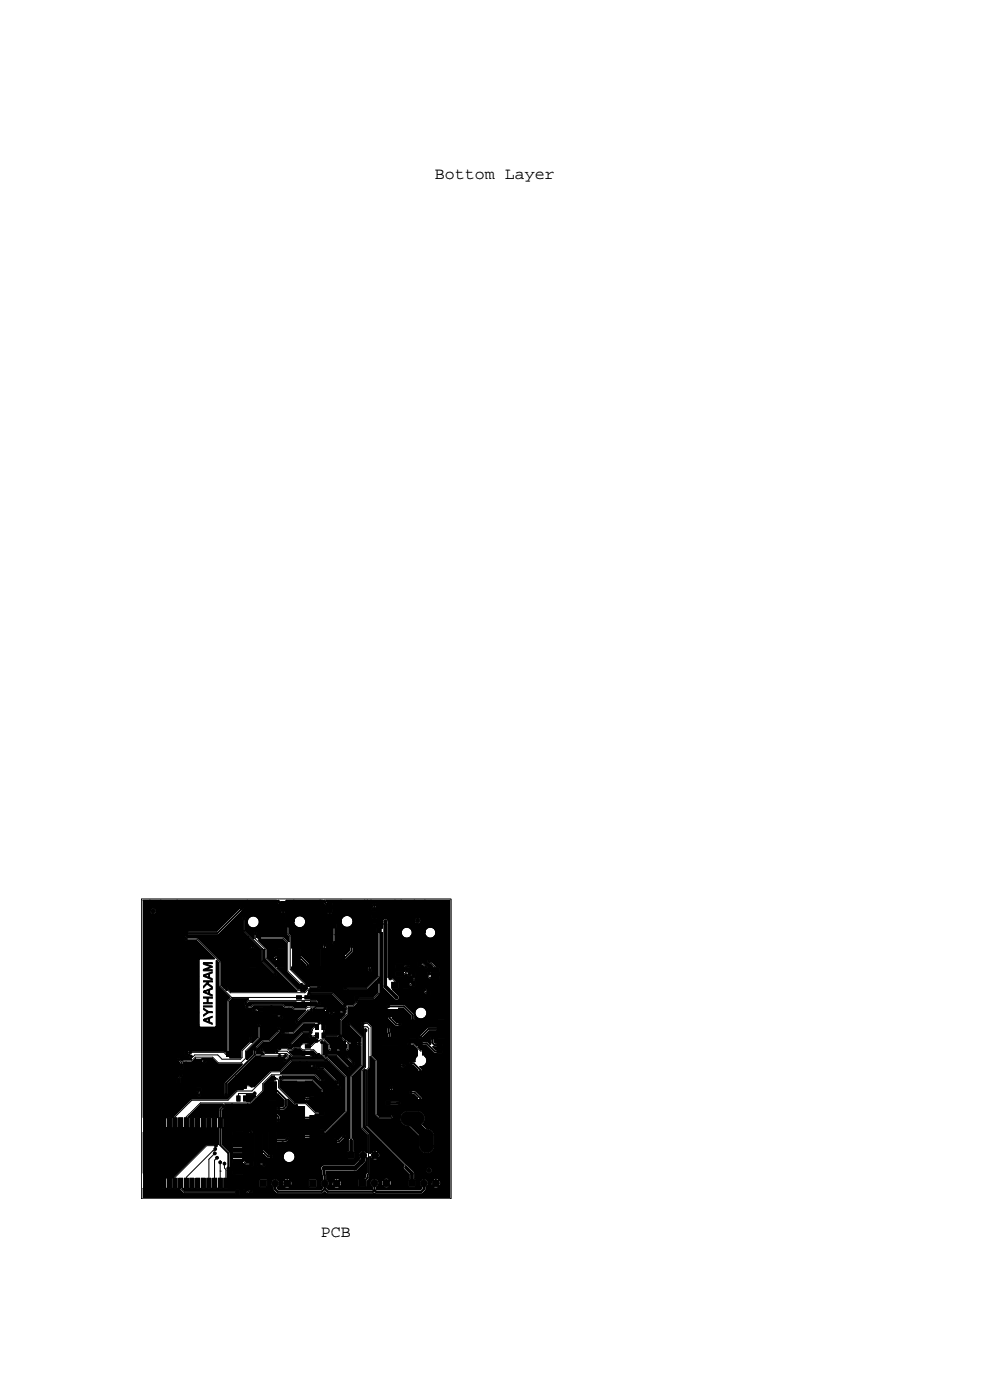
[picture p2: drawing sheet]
<svg xmlns="http://www.w3.org/2000/svg" width="210mm" height="297mm" viewBox="0 0 210 297" stroke-linecap="round" stroke-linejoin="round" font-family="sans-serif">
<defs><g id="words">
<g font-size="3.5">
<text x="92.3" y="38">Bottom Layer</text>
<text x="68.1" y="262.4">PCB</text>
</g>
</g></defs>
<!-- layer: 2 -->
<g fill="#000" stroke="#000" stroke-width=".21">
<path d="M30.4 191h1.4v2.4a.7 .7 0 0 0 1 .5 .7 .7 0 0 0 0-1.2 .7 .7 0 0 0-1 .6v-2.3h2.3l.1 61.1h3.6l1.2 1.1h10.8l.2 .4h.8l.1-1.2-.2-.1h-.7l-.2 .4h-10.6l-.4-.5 .1-.1h9.6v-2.2l-.3-.2v-1.4l.5-.1 .2-.3-.1-3.3-1.7-1.8v-3.4l.2-.1h1.1l.1-2.1-.1-.2-1.1 .1-.2-.2v-1.3l.8-.7-.1-.7h1.4v14.9l.2 .2h.5v2h1.4l.1 2.3h.7l.2-.4h.4l.2-.2 .4 .2 .3-.2 .1-.4-.3-.3-.7 .2-.3 .2h-.1l-.2-.4h-.7l-.1 .1v-1.1l.9-.1v-1.9l-.6-.1-.1-2-2.1-.1-.2 1.2v-1.5l.2 .2h2.1l.2-.2 .4 .3h.7l.2 .5h.7l.2-.2-.1-1.2h-.8l-.2 .4h-.6l-.6-.5v-3.8l-2.2-.1-.2 .2v-1.5l.2 1.1h2.1l.1-2 .6-.2-.1-1.9-2.1-.1-.1 2-.6 .1-.1 .2v-5.9h3.3v11.5l.2 .1h1.2l.1-.2v-5.2l-.3-.2-.4-.6-.4-.2-.3 .4-.1 .6v-6.2h.8l1-1v14.2l.1 .2h.5v4.3h1.8v-1.8h-1.6l-.2 .2v-2.7l.3-.1 .1-.4 .8 .5 .3-.2v-.4l-.3-.3-.8-.1-.2-.4h-.7l-.1 .2v-13.2v12.5l.2 .1h1.2l.2-.9 .8 .8h.7v5.4l.2 .5 .3 .2 .1 .8 .6 .6 9.7 .1 .6-.4 .5 .4h9.7l.3-.2 .3 .2h9.7l.9-.8 .1-.7a.96 .96 0 0 0 .2-1.4 .96 .96 0 0 0-1.5 0 .96 .96 0 0 0 .4 1.5l-.3 .5h-9.2l-.1-.6a.97 .97 0 0 0 .2-1.5 .97 .97 0 0 0-1.5 .1 .97 .97 0 0 0 .4 1.4l-.1 .6h-9.2l-.4-.5a1.02 1.02 0 0 0 0-1.7l-.1-1.6 1.2-.1v2.6a1.05 1.05 0 0 0 1.5 .9 1.05 1.05 0 0 0 0-1.8 1.05 1.05 0 0 0-1.5 .8v-2.5h5.1l2.1-2 .1-.8 .1-.1 .1 3.1-.4 .4v.6l-.3 .3h-1.1l-.2 .2 .1 1.6 1.7 .1 .1-1.3 .6-.7v-4.4h.2a1.07 1.07 0 0 0 1.6 .3 1.07 1.07 0 0 0-.1-1.7 1.07 1.07 0 0 0-1.6 .6l-.1-4.1-1.3-1.4v-12l.3-.3 .1 11.9 3.4 3.6v8.6a1.04 1.04 0 0 0 1.6 .8 1.04 1.04 0 0 0 0-1.7 1.04 1.04 0 0 0-1.6 .8v-8.5l4.8 4.9a.58 .58 0 0 0 0 .8l1.1 1.1v.8l-.4 .2v1.6l1.8 .1 .1-1.7-.3-.2v-1.1l-.2-.4-9.8-9.8v-11.6l.5-.6v-2.3l1 .9v11.5l.9 .8h2.6l.5-.4v-.3l.4-.2v-1l-.2-.2-1 .1v1.1l.2 .2-.1 .1h-2.3l-.5-.5v-11.4l-1-1v-6.1l-.9-.9-1.2-.3-.4 .3 .1 .5-.2 .5 .2 .3h.6l-.1 .5 .2 .2v7.4l-.8 .8v12.2l1.4 1.5v3.6l-.1 .1a1 1 0 0 0-1.5-.1 1 1 0 0 0 0 1.4l-1.3 1.3h-6.3a.71 .71 0 0 0-.7 .5 .71 .71 0 0 0 .3 .8l.1 1.8a1.08 1.08 0 0 0 0 1.8l-.3 .4h-9l-.3-.3v-.3a.95 .95 0 0 0 0-1.6 .95 .95 0 0 0-1.4 .8v-5.3l.6-.1v-.5l-.2-.3h-.8l-1.2-.9v-3.6l-1.3-.1-.2 .2v-7.2l1.7-1.7v-1.5l.9-.9v14.8l.1 .1h1.7l.1-1.7h1.1v8.8a1.05 1.05 0 0 0 1.6 .9 1.05 1.05 0 0 0 0-1.8 1.05 1.05 0 0 0-1.6 .8v-8.7h.2v3.2a1.26 1.26 0 0 0 1.9 1 1.26 1.26 0 0 0 0-2.1 1.26 1.26 0 0 0-1.9 1v-3.1h.6l.6-.4 .2-.4-.1-.3-.4-.2-.5 .5h-1.7l-.1-1.7h-1.7l-.1 .2v-10.9l.8-.8h.5l-.4 .5 .2 .5h-.9l-.2 .2v3.9l1.8 .1 .2-1.4 1.4 1.3v1.1l-.3 .2h-1.2l-.2-.2-1.7 .1v4l.1 .1h1.6l.2-.1v-.5l.6-.2v-1.2l-.6-.5v-.6l1.5-.1 .7-.6 .1-1.7 1.2 1.2h.6v9.4l.1 .2 1.7-.1 .1-2.4h.6v10.3l.1 .2h1.7v-1.9h-1.6l-.2 .2v-8.8l.3 .2h1.1l.1-1.1-.2-.1h-.9l-.3 .2h-.7v-.7l-.2-.2h-1.6l-.1 .2v-5.6l.2 .1-.2 .2v3.9l.1 .1h1.7l.1-1.2h.7l.3 .2h1l.1-1.3 .7 .1v2l1.1 .1 .1-1-1-.1-.2 .1v-.9h1.2l.1-1-1.2-.2-.2 .4h-.5l-2-2-2.4-.1-3.2-3.2v-1.5h.2l.3 .3h3l.1 4.1h2.5l.2 .2h1l.2-.2-.1-1h-1l-.3 .2-.7-.2v-3.1h1.4l1.8 1.8-.1 .3-.3 .3v2.7l1.2 .1v-1l-1.1-.1-.1 .2v-1h1.2l.1-1-.4-.2v-.6l-2.1-2-6.3-.1-.2-.5h6.8l1 1 .8 .2 .3-.2 .2-.3-.4-.4-.7 .2-1-1.1h-7.3v-.1l2.4-2.4h1.7v1.5l.1 .1 .8-.1v-1.1l-.8-.1-.1 .2v-.5h1.3l.1 1.7h.8l.2-.5h.3l.3 .2 .4-.1v.4l.4 .2 .4-.2h.7l2.6 2.6 .1 .7-.4 .2 .1 2 .1 .2 1.2-.1-.1-.8h-1.1l-.1 .1v-.7h1.3v-.8l-.4-.1 .2-.6-.1-.3-.7-.4-2.5-2.5h-.9l-.3-.2-.4 .1-.2-.5-.4-.1-.5 .2-.2-.4h-.7l-.2 .2v-.5h3.8l.5 .2 .4-.3 3.4 3.4v7.2l-4.1 4.1-.3-.3-1.1 .1v2.9h1.2v-1h-1.1l-.1 .1v-.9h1.2l.1-.3h.3v2.2l.9 .1v-1.2l-.8-.1-.1 .2v-1.2l1.4-1.4v3.7l.8 .1 .2-.3 .5-.1 1.3-1.2-.1-.4-.4-.2-1.2 1.1-.3-.3h-.7l-.1 .2v-2.6l3.1-3.1v-7.5l-4.1-4.2h1.7l2.7 2.8 .5-.1 .1-.5-.5-.3-2.5-2.5h-2l-.4-.2-.5 .3-.1-.1v-2.1l.2-.4 .7 .6v.9l.2 .3 .4 .1 .2 .2h1.1l.2-.2h.4l.2 .2h.9v1.2l.5 .2 1.3 1.5 .5-.2v-.5l-.6-.4-.8-.7-.2-.4-.4-.1-.3 .4v-1l.9-.4 .1-1.2 .3 .1 .1 1.4h1.2v-.7l-.1-.2h-1.1l-.1 .2v-.7h1.4l.3 .2 .4 .1v3.9l-2.3 2.4v13.1l-.3 .4v2.3l-.4 .1v1.7l.2 .1h1.6l.1-.1v-1.6l-.3-.2v-2.2l-.3-.5v-13l2.2-2.3v-6.1l-2.6-2.7-.1-.4-.4-.1-.3 .2v.5l.4 .2 2.5 2.5v.8l-.9-.2h-1.1l-.2 .2h-.3l-.5-.5h-.2l-.6-.6-.2-.4v-2.9l1.4-1.4v-1.6h1.3l.6-.7 .3-.8h3.2l1.2-1.1v10.7l.3 .1v14.7h1.1l-.1-1.1h-.9l-.1 .1 .1-13.7v11.1l.8 .2 .1 1.5 .9 .1 .3-.3h1.8v2.8a1.74 1.74 0 0 0 1.9 1.8l2.1 2 .1 2.6 .5 .8 .9 .3v3.6a.68 .68 0 0 0 .4 .6 .68 .68 0 0 0 .7-.1v2.3a1.05 1.05 0 0 0 1.6 .8 1.05 1.05 0 0 0 0-1.8 1.05 1.05 0 0 0-1.6 .9l.1-2.2a.7 .7 0 0 0-.2-1.1 .7 .7 0 0 0-1 .6v-3.6h.1a1.72 1.72 0 0 0 1.8-1.7v-2.1a1.76 1.76 0 0 0-1.7-1.6l-.8-.8a1.72 1.72 0 0 0 .4-1.9 1.72 1.72 0 0 0-1.6-1.1h-2.2a1.73 1.73 0 0 0-1.5 1.7v-2.8l.3-.2v-.5l-.3-.2-1.9 .1-.1-.3h-1l-.1 .2v-.4l3.3-.1 .1-1.7-1.7-.1v-.8l-.4-.2-.4 .3v.7h-1.6l-.1 .2v-4.5l.1 .2h4l.1-.5 .8-.2 .2-.5-.3-.4-.7 .2-.1-.5h-4l-.1 .2v-3.6h3.6l.2-.1v-1.6l-.2-.2h-1.5l-.1-2.1-.1-.3-.4-.1-.4 .3 .2 2.2h-1.5l-.2 .3v-4.5l.1 .1h1.5l1.7 1.8 1.1 .2 .4-.3-.1-.5-.3-.1h-.7l-1-.9 1.4-.2v-1.9h.9l1.7 1.6v.7h-.5l-.1 .2v3.9l1.8 .1 .2-.2 .4 .4-.5 .2v1l-.7-.6h-.7l-.2-.1h-.4l-.2 .3 .1 .4 .2 .1v10l.3 .3h.9l.7 .7-1.4 .2v1.7l.1 .1h3.9l.2-.1-.1-1.7-1.6-.1-.1-.2-1.5-1.4-1.1-.1-.3 .5v-9.9l1-.1 .9 .8-.1 .1-.8 .1v1.1l.9 .1-.4 .5-.1 .7-1-.1-.3 .4 .2 .4 .7 .1 .9 .9-1.4 .2v1.8h4.1v-1.8l-1.6-.1-.5-.8a1.3 1.3 0 0 0 1.3-.7 1.3 1.3 0 0 0-.3-1.5l.5-.2v-1.1h-1.3l-.6-.7h.8l.3-.3h.5l1.8 1.7 .6 .2 1.2-.1-.1-.9-1.4 .1-.6-.6 .2-.1 1.8 .2 .1-.2-.1-.8-1.5 .1-.2-.3v-.8l-.1-.4-.4-.1-.4 .4 .1 1.4-.8-.6h-.8l-.5-.4 1.9-1.8h1.5v1.5l.2 .2 1.7-.1v-4l-.1-.1h-1.7l-.1 1.7h-1.9l-2.1 2.1-.1-3.7-.5-.2v-.7l.1-.1a1.26 1.26 0 0 0 2.1 .4 1.26 1.26 0 0 0-.6-2 1.26 1.26 0 0 0-1.6 1.4h-.1l-2.2-2-3.5-.1-.3 .4 .2 .5h-1.5l-.1 .3v-3.2l.1-.3v-2l.2-.5-.2-.3-.5-.1 .5-.6v-9.1l.4-.3 .1 11.5 2.6 2.8 .5 .1a.6 .6 0 0 0 .3-1l-1.2-1.4 1.3-.1v-1.4l-.5-.1-.8-.9-.3-.1h-.7v-11.7l-.1-.4-.3-.2h-.4l-.3 .3-.1 1.7-.3-.2h-.9l-.1 .1v1.1l.3 .1v9l-2.4 2.4h-4.2l-.3-.1-.5 .3 .1 .4 .3 .1 .6-.1 .2 2.5 .7-.1v-1.1l-.7-.1-.2 .1v-1.3h4.2l2-1.9 .2 .6v1.9l-1 .9h-2.9l-.2-.4h-.8l-.1 .1v1.2l.2 .2-.4 .5h-1.4l-.5-.2-2.4-2.4h-4.6l-.5-.2 .5-.6h1.3l.5 .2 .3-.2v-.4l-.3-.3-.5 .2-1.8 .1-.1-.5-.4-.1-3.2-3.2 .1-.4 1.8 .1 .2-1.4 1 .9v.5l.1 .3h.6l.1-.5-.1-.7-1.8-1.6v-1.6h-2v-2.6l-.5-.5v-1.2l.3-.2v-1l-.1-.1h-.9l-.2 .1v1l.3 .2 .1 1.4 .5 .5v1h-.1l-1.2-1h-4.7l-.4-.2-.4 .3-.1-.5 .2-.5-.4-.3-.5 .3 .2 .5v.7l-.1 .1-1.8-1.8 .1-2.7-.4-.2-.4 .4 .2 .4v2.4l1.2 1.2v6.4l1.7 .1 .2-.1v-4l-.5-.1-.1-.7-.5-.2-.3 .3v.5l-.4 .1-.1 .2v-2.5l2.7 2.7v2.6l2.6 2.6 .2 .4 .3 .1 .3-.2 .1-.3-.1-.3-.4-.1-2.5-2.5 .1-2.4 .2 2 6.7 6.9h-13.9l-.8-.9h-.3l-.3 .3-.6-.7-.1-5.1-5-5h-2.2v-.3l.3-.3h6.3l5.3-5.2 .1-.4-.2-.3h-.5l-5 5.1h-6l-.2-.3-.8 .1-.1 1.2 .2 .2-.1 .6 .1 .2h2.5l3.9 3.8-3.1 .1-.2 .2v14.2l3.5 .1 .2-.1v-14l.5 .4v5.1l2.3 2.3-.6 .7v10.6l-.2 .2-.3-.1h-6.9l-.3-.2-.4 .1-.1-.3h-.8l-.1 1.3 .9 .1 .1-.4 .2 .1-.1 .6 .5 .4-1.8 .1-.3 .2-.5-.7h-.3l-.3 .2 .1 5.5h.9v-1.3l.4-.3 .1 1.6h.8v-1.2l-.7-.1-.2 .2 .1-.8-.2-.3h-.3l-1 1.1v-4l.8 .6-.2 .2 .1 1.3 .9-.1v-1.2l-.1-.2 .1-.2h.5v1.6h.8l.1-1.2-.8-.1-.1 .2v-.5h1.2l.7-.6v6.8l.4 .2 .1 .3-.1 .5 .4 .3 .5-.3-.2-.8 .3-.2v-.7l-.1-.2h-1.1l-.2 .2v-6.1l.2 5.5h1.1l.1-.8-1.2-.1-.1 .1v-4.7l.1 2.2 1.2-.1v-.7l-1.1-.1-.2 .1v-.7l1.3 .1 .2-.2 .3 .4 .5-.2v-.6l-.9-.2v-.2h2.1l1.2 1.2h5.1l-3.7 3.9-.1 2.8 .2 .3 .3 .1 .4-.4-.1-2.4 1.8-1.8v2.7h.8v-1.2h-.8v.1v-1.6l4.1-4.1h.9l.3 .2h3.5l.3 .2 1-.2 .2 .2-.3 .2-.1 .4 .2 .3h.3l.8-.9 .1-.6 .6 .5h3.8l.2-.2 .6 .1 .3-.3-.1-.4-.3-.1-.6 .1v-.6h.5l.8 .7 .2 .5h.4l.3-.3 .7 .7-7.1 .1-2.3 2.4-2.1 .1-3.3 3.3-.4-.6-1.1 .2-.2-.5-.8 .1-.1 1.2 .2 .2-1.4 .1-2 1.9h-7.6l-3.8 3.9h-2.6l.1 2.3h11.8l.2 .1v3.3l-.5-.1-.4 .1-1.7 .1-6.9 7h-2.5l-.2 .2v-59h3.5l.1 32.9 .1 .1 .7-.1 .1-1.1-.9-.1v.1v-24.2l.8-.1v-1.1l-.1-.1h-.7l-.1 .1v-6.4h14.9v4.6a1.26 1.26 0 0 0 1.8 1.1 1.26 1.26 0 0 0 .2-2.2 1.26 1.26 0 0 0-2 .9v.2v-4.6h6.1v5.6l.1 .1h.9l.1-1.1-1-.1-.1 .2v-4.3l.4 .5 .4 .1 .1 2.6 .1 .2h.9l.2-.2 .1-2-1.3-.1-.1 .2v-.7l1.2 .1 .2-.2-.1-.9h1.6v4.7a1.26 1.26 0 0 0 1.9 1 1.26 1.26 0 0 0 0-2.2 1.26 1.26 0 0 0-1.9 1v-4.5h5.6v14l.2 .2h1.6l.1-4-.5-.2v-.9l-.2-.1h-.4l-.2 .4v.6h-.5l-.1 .2v-10.2h.4l.1 .6v5.2h1.1v-1l-.9-.1-.2 .2v-4.3l.8 .6 .2 2.7 .9 .1v1.9l.3 .1v2.7l-.2 .4 .4 .4h.3l.2-.4-.2-.4v-1.3l.1-1.4h.1l.1 8.1 1.7 .1 .2-.2v-1.5l1.6-1.5 .1-1.4-.3-.3-.5 .1v1.2l-.8 .8h-.1l-.1-1.4h-1.7l-.2 .2v-4.2l.2-.2v-.9l-.2-.2h-.9l-.1 .2v-.9l.2-.2 .1-2-1.2-.1-.2 .2v-.7l1.3 .1 .1-.8-.1-.2h-1.2l-.1-.3h3.2v4.5a1.26 1.26 0 0 0 1.9 1 1.26 1.26 0 0 0 0-2.2 1.26 1.26 0 0 0-1.9 1.1v-4.4h4.9v14l.2 .2h.4v.6l.4 .5h.4l.3-.4-.3-.7 .6-.2v-3.9l-.2-.1h-1.6l-.2 .2v-10.2h.6v6.9l.2 .1 .9-.1v-1.1h-1l-.1 .1v-5.9h.8v3.7l.1 .1v1.1l.2 .1 1-.1 .1-2-.2-.1h-1.1l-.1 .2v-.8l.1 .2h1.2l.1-.9-.3-.1v-.7l-.5-.2-.3 .1v.8l-.3 .2v-1.6h5.1v14.5l.1 .2h1.7l.2-.4 .5 .1-.3 .3-.2 .4-.2-.1h-1.7l-.1 1.1 .1 .2h1.7l.2-.4 .4-.3 .5 .6 .5-.1 .3 .8-.2 .1-.1 .4-.2 .1-.2-.3h-1.4l-.2 .2 .1 1.3 1.5 .1 .1-.5 .3-.1 .2 .2 .8-.1 .1-1.2-.3-.2v-.4l.2-.2v-1.1l-.8-.1-.2 .4-.5-.2 .1-.5-.2-.3 .4-.4-.3-.5-.9 .1-.2-.4h-1.6l-.2 .3v-13.6h1.3v6.9a1.16 1.16 0 0 0 .8 1 1.16 1.16 0 0 0 1.3-.3v6.3v.2h.8l.1-1.3h-.8l-.1 .1v-5.3a1.16 1.16 0 0 0-.5-1.8 1.16 1.16 0 0 0-1.6 1.1v-6.9h2.8v4.4l.3 .5 .3 .1v9l.2 .1v4.1l.2 .1 .7-.1v-1.1l-.8-.1-.1 .2v-.9h.9v-1.1l-.8-.1-.1 .2v-1.2h.7l.2-.3 .1 5.2 .2 .5 .5 .4v.4h.9v-1.3l-.7-.1-.1-.3-.4-.2-.3 .1-.1 .4v-5l.3 .6 .3 .1 .4-.1 .1-.4-1.2-1-.2-.4h-.7l-.2 .2 .1-7.9a.7 .7 0 0 0 .7-.7 .7 .7 0 0 0-.7-.7 .7 .7 0 0 0-.7 .7v-4.3h2.2v6.9l.4 .8v5.3l.1 .3 .8 .3 .4 .4-.5 .2v.9h-.6l-.2 .4 .2 1 .5 .2 .2 .3h.4v3.2l.8 .1 .1-1.3h-.8l-.1 .1v-2.1h1.4l.1-1.1-.1-.2h-1.8v-.2l1.8-.1 .1-1.1-.2-.2h-.5l-.9-1-.3-.1-.1-.3-.2-.2-.4 .1-.2 .4v-5.3l.1 .1a1.16 1.16 0 0 0 1.7-.5 1.16 1.16 0 0 0-.8-1.6 1.16 1.16 0 0 0-1.4 1.2v-6.9h5.2l.1 63h-65v-1.9l1.3-.1v-3.1l-1.3-.1v-8.5l1.3-.1v-3.1l-1.3-.1z" fill-rule="evenodd"/>
<path d="M30.4 191h1.4v2.4a.7 .7 0 0 0 1 .5 .7 .7 0 0 0 0-1.2 .7 .7 0 0 0-1 .6v-2.3h2.3l.1 61.1h3.6l1.2 1.1h10.8l.2 .4h.8l.1-1.2-.2-.1h-.7l-.2 .4h-10.6l-.4-.5 .1-.1h9.6v-2.2l-.3-.2v-1.4l.5-.1 .2-.3-.1-3.3-1.7-1.8v-3.4l.2-.1h1.1l.1-2.1-.1-.2-1.1 .1-.2-.2v-1.3l.8-.7-.1-.7h1.4v14.9l.2 .2h.5v2h1.4l.1 2.3h.7l.2-.4h.4l.2-.2 .4 .2 .3-.2 .1-.4-.3-.3-.7 .2-.3 .2h-.1l-.2-.4h-.7l-.1 .1v-1.1l.9-.1v-1.9l-.6-.1-.1-2-2.1-.1-.2 1.2v-1.5l.2 .2h2.1l.2-.2 .4 .3h.7l.2 .5h.7l.2-.2-.1-1.2h-.8l-.2 .4h-.6l-.6-.5v-3.8l-2.2-.1-.2 .2v-1.5l.2 1.1h2.1l.1-2 .6-.2-.1-1.9-2.1-.1-.1 2-.6 .1-.1 .2v-5.9h3.3v11.5l.2 .1h1.2l.1-.2v-5.2l-.3-.2-.4-.6-.4-.2-.3 .4-.1 .6v-6.2h.8l1-1v14.2l.1 .2h.5v4.3h1.8v-1.8h-1.6l-.2 .2v-2.7l.3-.1 .1-.4 .8 .5 .3-.2v-.4l-.3-.3-.8-.1-.2-.4h-.7l-.1 .2v-13.2v12.5l.2 .1h1.2l.2-.9 .8 .8h.7v5.4l.2 .5 .3 .2 .1 .8 .6 .6 9.7 .1 .6-.4 .5 .4h9.7l.3-.2 .3 .2h9.7l.9-.8 .1-.7a.96 .96 0 0 0 .2-1.4 .96 .96 0 0 0-1.5 0 .96 .96 0 0 0 .4 1.5l-.3 .5h-9.2l-.1-.6a.97 .97 0 0 0 .2-1.5 .97 .97 0 0 0-1.5 .1 .97 .97 0 0 0 .4 1.4l-.1 .6h-9.2l-.4-.5a1.02 1.02 0 0 0 0-1.7l-.1-1.6 1.2-.1v2.6a1.05 1.05 0 0 0 1.5 .9 1.05 1.05 0 0 0 0-1.8 1.05 1.05 0 0 0-1.5 .8v-2.5h5.1l2.1-2 .1-.8 .1-.1 .1 3.1-.4 .4v.6l-.3 .3h-1.1l-.2 .2 .1 1.6 1.7 .1 .1-1.3 .6-.7v-4.4h.2a1.07 1.07 0 0 0 1.6 .3 1.07 1.07 0 0 0-.1-1.7 1.07 1.07 0 0 0-1.6 .6l-.1-4.1-1.3-1.4v-12l.3-.3 .1 11.9 3.4 3.6v8.6a1.04 1.04 0 0 0 1.6 .8 1.04 1.04 0 0 0 0-1.7 1.04 1.04 0 0 0-1.6 .8v-8.5l4.8 4.9a.58 .58 0 0 0 0 .8l1.1 1.1v.8l-.4 .2v1.6l1.8 .1 .1-1.7-.3-.2v-1.1l-.2-.4-9.8-9.8v-11.6l.5-.6v-2.3l1 .9v11.5l.9 .8h2.6l.5-.4v-.3l.4-.2v-1l-.2-.2-1 .1v1.1l.2 .2-.1 .1h-2.3l-.5-.5v-11.4l-1-1v-6.1l-.9-.9-1.2-.3-.4 .3 .1 .5-.2 .5 .2 .3h.6l-.1 .5 .2 .2v7.4l-.8 .8v12.2l1.4 1.5v3.6l-.1 .1a1 1 0 0 0-1.5-.1 1 1 0 0 0 0 1.4l-1.3 1.3h-6.3a.71 .71 0 0 0-.7 .5 .71 .71 0 0 0 .3 .8l.1 1.8a1.08 1.08 0 0 0 0 1.8l-.3 .4h-9l-.3-.3v-.3a.95 .95 0 0 0 0-1.6 .95 .95 0 0 0-1.4 .8v-5.3l.6-.1v-.5l-.2-.3h-.8l-1.2-.9v-3.6l-1.3-.1-.2 .2v-7.2l1.7-1.7v-1.5l.9-.9v14.8l.1 .1h1.7l.1-1.7h1.1v8.8a1.05 1.05 0 0 0 1.6 .9 1.05 1.05 0 0 0 0-1.8 1.05 1.05 0 0 0-1.6 .8v-8.7h.2v3.2a1.26 1.26 0 0 0 1.9 1 1.26 1.26 0 0 0 0-2.1 1.26 1.26 0 0 0-1.9 1v-3.1h.6l.6-.4 .2-.4-.1-.3-.4-.2-.5 .5h-1.7l-.1-1.7h-1.7l-.1 .2v-10.9l.8-.8h.5l-.4 .5 .2 .5h-.9l-.2 .2v3.9l1.8 .1 .2-1.4 1.4 1.3v1.1l-.3 .2h-1.2l-.2-.2-1.7 .1v4l.1 .1h1.6l.2-.1v-.5l.6-.2v-1.2l-.6-.5v-.6l1.5-.1 .7-.6 .1-1.7 1.2 1.2h.6v9.4l.1 .2 1.7-.1 .1-2.4h.6v10.3l.1 .2h1.7v-1.9h-1.6l-.2 .2v-8.8l.3 .2h1.1l.1-1.1-.2-.1h-.9l-.3 .2h-.7v-.7l-.2-.2h-1.6l-.1 .2v-5.6l.2 .1-.2 .2v3.9l.1 .1h1.7l.1-1.2h.7l.3 .2h1l.1-1.3 .7 .1v2l1.1 .1 .1-1-1-.1-.2 .1v-.9h1.2l.1-1-1.2-.2-.2 .4h-.5l-2-2-2.4-.1-3.2-3.2v-1.5h.2l.3 .3h3l.1 4.1h2.5l.2 .2h1l.2-.2-.1-1h-1l-.3 .2-.7-.2v-3.1h1.4l1.8 1.8-.1 .3-.3 .3v2.7l1.2 .1v-1l-1.1-.1-.1 .2v-1h1.2l.1-1-.4-.2v-.6l-2.1-2-6.3-.1-.2-.5h6.8l1 1 .8 .2 .3-.2 .2-.3-.4-.4-.7 .2-1-1.1h-7.3v-.1l2.4-2.4h1.7v1.5l.1 .1 .8-.1v-1.1l-.8-.1-.1 .2v-.5h1.3l.1 1.7h.8l.2-.5h.3l.3 .2 .4-.1v.4l.4 .2 .4-.2h.7l2.6 2.6 .1 .7-.4 .2 .1 2 .1 .2 1.2-.1-.1-.8h-1.1l-.1 .1v-.7h1.3v-.8l-.4-.1 .2-.6-.1-.3-.7-.4-2.5-2.5h-.9l-.3-.2-.4 .1-.2-.5-.4-.1-.5 .2-.2-.4h-.7l-.2 .2v-.5h3.8l.5 .2 .4-.3 3.4 3.4v7.2l-4.1 4.1-.3-.3-1.1 .1v2.9h1.2v-1h-1.1l-.1 .1v-.9h1.2l.1-.3h.3v2.2l.9 .1v-1.2l-.8-.1-.1 .2v-1.2l1.4-1.4v3.7l.8 .1 .2-.3 .5-.1 1.3-1.2-.1-.4-.4-.2-1.2 1.1-.3-.3h-.7l-.1 .2v-2.6l3.1-3.1v-7.5l-4.1-4.2h1.7l2.7 2.8 .5-.1 .1-.5-.5-.3-2.5-2.5h-2l-.4-.2-.5 .3-.1-.1v-2.1l.2-.4 .7 .6v.9l.2 .3 .4 .1 .2 .2h1.1l.2-.2h.4l.2 .2h.9v1.2l.5 .2 1.3 1.5 .5-.2v-.5l-.6-.4-.8-.7-.2-.4-.4-.1-.3 .4v-1l.9-.4 .1-1.2 .3 .1 .1 1.4h1.2v-.7l-.1-.2h-1.1l-.1 .2v-.7h1.4l.3 .2 .4 .1v3.9l-2.3 2.4v13.1l-.3 .4v2.3l-.4 .1v1.7l.2 .1h1.6l.1-.1v-1.6l-.3-.2v-2.2l-.3-.5v-13l2.2-2.3v-6.1l-2.6-2.7-.1-.4-.4-.1-.3 .2v.5l.4 .2 2.5 2.5v.8l-.9-.2h-1.1l-.2 .2h-.3l-.5-.5h-.2l-.6-.6-.2-.4v-2.9l1.4-1.4v-1.6h1.3l.6-.7 .3-.8h3.2l1.2-1.1v10.7l.3 .1v14.7h1.1l-.1-1.1h-.9l-.1 .1 .1-13.7v11.1l.8 .2 .1 1.5 .9 .1 .3-.3h1.8v2.8a1.74 1.74 0 0 0 1.9 1.8l2.1 2 .1 2.6 .5 .8 .9 .3v3.6a.68 .68 0 0 0 .4 .6 .68 .68 0 0 0 .7-.1v2.3a1.05 1.05 0 0 0 1.6 .8 1.05 1.05 0 0 0 0-1.8 1.05 1.05 0 0 0-1.6 .9l.1-2.2a.7 .7 0 0 0-.2-1.1 .7 .7 0 0 0-1 .6v-3.6h.1a1.72 1.72 0 0 0 1.8-1.7v-2.1a1.76 1.76 0 0 0-1.7-1.6l-.8-.8a1.72 1.72 0 0 0 .4-1.9 1.72 1.72 0 0 0-1.6-1.1h-2.2a1.73 1.73 0 0 0-1.5 1.7v-2.8l.3-.2v-.5l-.3-.2-1.9 .1-.1-.3h-1l-.1 .2v-.4l3.3-.1 .1-1.7-1.7-.1v-.8l-.4-.2-.4 .3v.7h-1.6l-.1 .2v-4.5l.1 .2h4l.1-.5 .8-.2 .2-.5-.3-.4-.7 .2-.1-.5h-4l-.1 .2v-3.6h3.6l.2-.1v-1.6l-.2-.2h-1.5l-.1-2.1-.1-.3-.4-.1-.4 .3 .2 2.2h-1.5l-.2 .3v-4.5l.1 .1h1.5l1.7 1.8 1.1 .2 .4-.3-.1-.5-.3-.1h-.7l-1-.9 1.4-.2v-1.9h.9l1.7 1.6v.7h-.5l-.1 .2v3.9l1.8 .1 .2-.2 .4 .4-.5 .2v1l-.7-.6h-.7l-.2-.1h-.4l-.2 .3 .1 .4 .2 .1v10l.3 .3h.9l.7 .7-1.4 .2v1.7l.1 .1h3.9l.2-.1-.1-1.7-1.6-.1-.1-.2-1.5-1.4-1.1-.1-.3 .5v-9.9l1-.1 .9 .8-.1 .1-.8 .1v1.1l.9 .1-.4 .5-.1 .7-1-.1-.3 .4 .2 .4 .7 .1 .9 .9-1.4 .2v1.8h4.1v-1.8l-1.6-.1-.5-.8a1.3 1.3 0 0 0 1.3-.7 1.3 1.3 0 0 0-.3-1.5l.5-.2v-1.1h-1.3l-.6-.7h.8l.3-.3h.5l1.8 1.7 .6 .2 1.2-.1-.1-.9-1.4 .1-.6-.6 .2-.1 1.8 .2 .1-.2-.1-.8-1.5 .1-.2-.3v-.8l-.1-.4-.4-.1-.4 .4 .1 1.4-.8-.6h-.8l-.5-.4 1.9-1.8h1.5v1.5l.2 .2 1.7-.1v-4l-.1-.1h-1.7l-.1 1.7h-1.9l-2.1 2.1-.1-3.7-.5-.2v-.7l.1-.1a1.26 1.26 0 0 0 2.1 .4 1.26 1.26 0 0 0-.6-2 1.26 1.26 0 0 0-1.6 1.4h-.1l-2.2-2-3.5-.1-.3 .4 .2 .5h-1.5l-.1 .3v-3.2l.1-.3v-2l.2-.5-.2-.3-.5-.1 .5-.6v-9.1l.4-.3 .1 11.5 2.6 2.8 .5 .1a.6 .6 0 0 0 .3-1l-1.2-1.4 1.3-.1v-1.4l-.5-.1-.8-.9-.3-.1h-.7v-11.7l-.1-.4-.3-.2h-.4l-.3 .3-.1 1.7-.3-.2h-.9l-.1 .1v1.1l.3 .1v9l-2.4 2.4h-4.2l-.3-.1-.5 .3 .1 .4 .3 .1 .6-.1 .2 2.5 .7-.1v-1.1l-.7-.1-.2 .1v-1.3h4.2l2-1.9 .2 .6v1.9l-1 .9h-2.9l-.2-.4h-.8l-.1 .1v1.2l.2 .2-.4 .5h-1.4l-.5-.2-2.4-2.4h-4.6l-.5-.2 .5-.6h1.3l.5 .2 .3-.2v-.4l-.3-.3-.5 .2-1.8 .1-.1-.5-.4-.1-3.2-3.2 .1-.4 1.8 .1 .2-1.4 1 .9v.5l.1 .3h.6l.1-.5-.1-.7-1.8-1.6v-1.6h-2v-2.6l-.5-.5v-1.2l.3-.2v-1l-.1-.1h-.9l-.2 .1v1l.3 .2 .1 1.4 .5 .5v1h-.1l-1.2-1h-4.7l-.4-.2-.4 .3-.1-.5 .2-.5-.4-.3-.5 .3 .2 .5v.7l-.1 .1-1.8-1.8 .1-2.7-.4-.2-.4 .4 .2 .4v2.4l1.2 1.2v6.4l1.7 .1 .2-.1v-4l-.5-.1-.1-.7-.5-.2-.3 .3v.5l-.4 .1-.1 .2v-2.5l2.7 2.7v2.6l2.6 2.6 .2 .4 .3 .1 .3-.2 .1-.3-.1-.3-.4-.1-2.5-2.5 .1-2.4 .2 2 6.7 6.9h-13.9l-.8-.9h-.3l-.3 .3-.6-.7-.1-5.1-5-5h-2.2v-.3l.3-.3h6.3l5.3-5.2 .1-.4-.2-.3h-.5l-5 5.1h-6l-.2-.3-.8 .1-.1 1.2 .2 .2-.1 .6 .1 .2h2.5l3.9 3.8-3.1 .1-.2 .2v14.2l3.5 .1 .2-.1v-14l.5 .4v5.1l2.3 2.3-.6 .7v10.6l-.2 .2-.3-.1h-6.9l-.3-.2-.4 .1-.1-.3h-.8l-.1 1.3 .9 .1 .1-.4 .2 .1-.1 .6 .5 .4-1.8 .1-.3 .2-.5-.7h-.3l-.3 .2 .1 5.5h.9v-1.3l.4-.3 .1 1.6h.8v-1.2l-.7-.1-.2 .2 .1-.8-.2-.3h-.3l-1 1.1v-4l.8 .6-.2 .2 .1 1.3 .9-.1v-1.2l-.1-.2 .1-.2h.5v1.6h.8l.1-1.2-.8-.1-.1 .2v-.5h1.2l.7-.6v6.8l.4 .2 .1 .3-.1 .5 .4 .3 .5-.3-.2-.8 .3-.2v-.7l-.1-.2h-1.1l-.2 .2v-6.1l.2 5.5h1.1l.1-.8-1.2-.1-.1 .1v-4.7l.1 2.2 1.2-.1v-.7l-1.1-.1-.2 .1v-.7l1.3 .1 .2-.2 .3 .4 .5-.2v-.6l-.9-.2v-.2h2.1l1.2 1.2h5.1l-3.7 3.9-.1 2.8 .2 .3 .3 .1 .4-.4-.1-2.4 1.8-1.8v2.7h.8v-1.2h-.8v.1v-1.6l4.1-4.1h.9l.3 .2h3.5l.3 .2 1-.2 .2 .2-.3 .2-.1 .4 .2 .3h.3l.8-.9 .1-.6 .6 .5h3.8l.2-.2 .6 .1 .3-.3-.1-.4-.3-.1-.6 .1v-.6h.5l.8 .7 .2 .5h.4l.3-.3 .7 .7-7.1 .1-2.3 2.4-2.1 .1-3.3 3.3-.4-.6-1.1 .2-.2-.5-.8 .1-.1 1.2 .2 .2-1.4 .1-2 1.9h-7.6l-3.8 3.9h-2.6l.1 2.3h11.8l.2 .1v3.3l-.5-.1-.4 .1-1.7 .1-6.9 7h-2.5l-.2 .2v-59h3.5l.1 32.9 .1 .1 .7-.1 .1-1.1-.9-.1v.1v-24.2l.8-.1v-1.1l-.1-.1h-.7l-.1 .1v-6.4h14.9v4.6a1.26 1.26 0 0 0 1.8 1.1 1.26 1.26 0 0 0 .2-2.2 1.26 1.26 0 0 0-2 .9v.2v-4.6h6.1v5.6l.1 .1h.9l.1-1.1-1-.1-.1 .2v-4.3l.4 .5 .4 .1 .1 2.6 .1 .2h.9l.2-.2 .1-2-1.3-.1-.1 .2v-.7l1.2 .1 .2-.2-.1-.9h1.6v4.7a1.26 1.26 0 0 0 1.9 1 1.26 1.26 0 0 0 0-2.2 1.26 1.26 0 0 0-1.9 1v-4.5h5.6v14l.2 .2h1.6l.1-4-.5-.2v-.9l-.2-.1h-.4l-.2 .4v.6h-.5l-.1 .2v-10.2h.4l.1 .6v5.2h1.1v-1l-.9-.1-.2 .2v-4.3l.8 .6 .2 2.7 .9 .1v1.9l.3 .1v2.7l-.2 .4 .4 .4h.3l.2-.4-.2-.4v-1.3l.1-1.4h.1l.1 8.1 1.7 .1 .2-.2v-1.5l1.6-1.5 .1-1.4-.3-.3-.5 .1v1.2l-.8 .8h-.1l-.1-1.4h-1.7l-.2 .2v-4.2l.2-.2v-.9l-.2-.2h-.9l-.1 .2v-.9l.2-.2 .1-2-1.2-.1-.2 .2v-.7l1.3 .1 .1-.8-.1-.2h-1.2l-.1-.3h3.2v4.5a1.26 1.26 0 0 0 1.9 1 1.26 1.26 0 0 0 0-2.2 1.26 1.26 0 0 0-1.9 1.1v-4.4h4.9v14l.2 .2h.4v.6l.4 .5h.4l.3-.4-.3-.7 .6-.2v-3.9l-.2-.1h-1.6l-.2 .2v-10.2h.6v6.9l.2 .1 .9-.1v-1.1h-1l-.1 .1v-5.9h.8v3.7l.1 .1v1.1l.2 .1 1-.1 .1-2-.2-.1h-1.1l-.1 .2v-.8l.1 .2h1.2l.1-.9-.3-.1v-.7l-.5-.2-.3 .1v.8l-.3 .2v-1.6h5.1v14.5l.1 .2h1.7l.2-.4 .5 .1-.3 .3-.2 .4-.2-.1h-1.7l-.1 1.1 .1 .2h1.7l.2-.4 .4-.3 .5 .6 .5-.1 .3 .8-.2 .1-.1 .4-.2 .1-.2-.3h-1.4l-.2 .2 .1 1.3 1.5 .1 .1-.5 .3-.1 .2 .2 .8-.1 .1-1.2-.3-.2v-.4l.2-.2v-1.1l-.8-.1-.2 .4-.5-.2 .1-.5-.2-.3 .4-.4-.3-.5-.9 .1-.2-.4h-1.6l-.2 .3v-13.6h1.3v6.9a1.16 1.16 0 0 0 .8 1 1.16 1.16 0 0 0 1.3-.3v6.3v.2h.8l.1-1.3h-.8l-.1 .1v-5.3a1.16 1.16 0 0 0-.5-1.8 1.16 1.16 0 0 0-1.6 1.1v-6.9h2.8v4.4l.3 .5 .3 .1v9l.2 .1v4.1l.2 .1 .7-.1v-1.1l-.8-.1-.1 .2v-.9h.9v-1.1l-.8-.1-.1 .2v-1.2h.7l.2-.3 .1 5.2 .2 .5 .5 .4v.4h.9v-1.3l-.7-.1-.1-.3-.4-.2-.3 .1-.1 .4v-5l.3 .6 .3 .1 .4-.1 .1-.4-1.2-1-.2-.4h-.7l-.2 .2 .1-7.9a.7 .7 0 0 0 .7-.7 .7 .7 0 0 0-.7-.7 .7 .7 0 0 0-.7 .7v-4.3h2.2v6.9l.4 .8v5.3l.1 .3 .8 .3 .4 .4-.5 .2v.9h-.6l-.2 .4 .2 1 .5 .2 .2 .3h.4v3.2l.8 .1 .1-1.3h-.8l-.1 .1v-2.1h1.4l.1-1.1-.1-.2h-1.8v-.2l1.8-.1 .1-1.1-.2-.2h-.5l-.9-1-.3-.1-.1-.3-.2-.2-.4 .1-.2 .4v-5.3l.1 .1a1.16 1.16 0 0 0 1.7-.5 1.16 1.16 0 0 0-.8-1.6 1.16 1.16 0 0 0-1.4 1.2v-6.9h5.2l.1 63h-65v-1.9l1.3-.1v-3.1l-1.3-.1v-8.5l1.3-.1v-3.1l-1.3-.1z" fill-rule="evenodd"/>
<path d="M37.7 197.4h.6v1h-.6z" fill-rule="evenodd"/>
<path d="M37.7 197.4h.6v1h-.6z" fill-rule="evenodd"/>
<path d="M37.7 197.4h.6v1h-.6z" fill-rule="evenodd"/>
<path d="M39.1 197.4h.6v1h-.6z" fill-rule="evenodd"/>
<path d="M39.1 197.4h.6v1h-.6z" fill-rule="evenodd"/>
<path d="M39.1 197.4h.6v1h-.6z" fill-rule="evenodd"/>
<path d="M58.7 195.7h.8v.9h-.8z" fill-rule="evenodd"/>
<path d="M58.7 195.7h.8v.9h-.8z" fill-rule="evenodd"/>
<path d="M58.7 195.7h.8v.9h-.8z" fill-rule="evenodd"/>
<path d="M59.6 191.3h1v.6h-1z" fill-rule="evenodd"/>
<path d="M59.6 192.7h1v.6h-1z" fill-rule="evenodd"/>
<path d="M59.6 191.3h1v.6h-1z" fill-rule="evenodd"/>
<path d="M59.6 192.7h1v.6h-1z" fill-rule="evenodd"/>
<path d="M59.6 191.3h1v.6h-1z" fill-rule="evenodd"/>
<path d="M59.6 192.7h1v.6h-1z" fill-rule="evenodd"/>
<path d="M59.7 193.7h.8v.9h-.8z" fill-rule="evenodd"/>
<path d="M59.7 193.7h.8v.9h-.8z" fill-rule="evenodd"/>
<path d="M59.7 193.7h.8v.9h-.8z" fill-rule="evenodd"/>
<path d="M60.6 195.7h.8v.9h-.8z" fill-rule="evenodd"/>
<path d="M60.6 195.7h.8v.9h-.8z" fill-rule="evenodd"/>
<path d="M60.6 195.7h.8v.9h-.8z" fill-rule="evenodd"/>
<path d="M68.6 195.9h.8v.9h-.8z" fill-rule="evenodd"/>
<path d="M68.6 195.9h.8v.9h-.8z" fill-rule="evenodd"/>
<path d="M68.6 195.9h.8v.9h-.8z" fill-rule="evenodd"/>
<path d="M69.4 191.5h1v.6h-1z" fill-rule="evenodd"/>
<path d="M69.4 192.9h1v.6h-1z" fill-rule="evenodd"/>
<path d="M69.4 191.5h1v.6h-1z" fill-rule="evenodd"/>
<path d="M69.4 192.9h1v.6h-1z" fill-rule="evenodd"/>
<path d="M69.4 191.5h1v.6h-1z" fill-rule="evenodd"/>
<path d="M69.4 192.9h1v.6h-1z" fill-rule="evenodd"/>
<path d="M69.5 193.9h.8v.9h-.8z" fill-rule="evenodd"/>
<path d="M69.5 193.9h.8v.9h-.8z" fill-rule="evenodd"/>
<path d="M69.5 193.9h.8v.9h-.8z" fill-rule="evenodd"/>
<path d="M70.5 195.9h.8v.9h-.8z" fill-rule="evenodd"/>
<path d="M70.5 195.9h.8v.9h-.8z" fill-rule="evenodd"/>
<path d="M70.5 195.9h.8v.9h-.8z" fill-rule="evenodd"/>
<path d="M78.1 196.9h.8v.9h-.8z" fill-rule="evenodd"/>
<path d="M78.1 196.9h.8v.9h-.8z" fill-rule="evenodd"/>
<path d="M78.1 196.9h.8v.9h-.8z" fill-rule="evenodd"/>
<path d="M78.9 192.6h1v.6h-1z" fill-rule="evenodd"/>
<path d="M78.9 194h1v.6h-1z" fill-rule="evenodd"/>
<path d="M78.9 192.6h1v.6h-1z" fill-rule="evenodd"/>
<path d="M78.9 194h1v.6h-1z" fill-rule="evenodd"/>
<path d="M78.9 192.6h1v.6h-1z" fill-rule="evenodd"/>
<path d="M78.9 194h1v.6h-1z" fill-rule="evenodd"/>
<path d="M79 194.9h.8v.9h-.8z" fill-rule="evenodd"/>
<path d="M79 194.9h.8v.9h-.8z" fill-rule="evenodd"/>
<path d="M79 194.9h.8v.9h-.8z" fill-rule="evenodd"/>
<path d="M80 196.9h.8v.9h-.8z" fill-rule="evenodd"/>
<path d="M80 196.9h.8v.9h-.8z" fill-rule="evenodd"/>
<path d="M80 196.9h.8v.9h-.8z" fill-rule="evenodd"/>
<path d="M43.2 213.4h1.8v.2h-1.8z" fill-rule="evenodd"/>
<path d="M43.2 206.9l.2-.1v.2l.9 .3v-.6l-.9 .3v-.2l1.6-.7v.3l-.5 .2v.8l.5 .2v.3l-1.8-.8z" fill-rule="evenodd"/>
<path d="M43.2 210.3l.2-.1v.2l.9 .3v-.6l-.9 .3v-.2l1.6-.6v.2l-.5 .2v.8l.5 .2v.3l-1.8-.8z" fill-rule="evenodd"/>
<path d="M43.2 216.3l.2-.1v.2l.9 .3v-.6l-.9 .3v-.2l1.6-.6v.2l-.5 .2v.8l.5 .2v.3l-1.8-.7z" fill-rule="evenodd"/>
<path d="M43.2 204.2h1.8v.2h-1.6l1.6 .6v.2l-1.5 .5h1.5v.3h-1.8v-.4l1.5-.5-1.5-.5z" fill-rule="evenodd"/>
<path d="M43.2 208.1h1.8v.2h-.6l-.3 .3 .9 .7v.3l-1.1-.8-.7 .7v-.3l.9-.9h-.9z" fill-rule="evenodd"/>
<path d="M43.2 211.5h1.8v.2h-.8v1h.8v.2h-1.8v-.2h.7v-1h-.7z" fill-rule="evenodd"/>
<path d="M43.2 213.9l1 .7h.8v.2h-.8l-1 .7v-.2l.8-.6-.8-.5z" fill-rule="evenodd"/>
<path d="M49.2 211.9h.1l.1 12.4 .8-.1v-1.1l-.8-.1-.1 .1v-11.2h3.3v.1l-1 .8 .1 .3 .2 .3v.5l.3 .2 1.2-.2v.6l.3 .2 1-.2v1.4l.1 .1 1.2-.1v-.7l-1.2-.1-.1 .1v-.6h1.3l.1-.8-.2-.2h-1.1l-.4 .4-.8-.1 .3-.5h3.7v2.6l1.2 .1 .4-.2 .5 .4h.3l.2-.3-.1-.4-.2-.2-.9-.1-.2-.2h-1.1l-.1 .2v-1.9l.1 1.2h1.1l.1-.7-1.2-.2-.1 .2v-.5h2.2l.5 .4 1.5 .1 .6 .4h2.4l-1.8 2-.5 .2v.5l.4 .2 .3-.1 .4-.7 1.8-1.8 .7 .1 .3-.1 .1-.7 .5 .3h1.6l.2 .1-.2 .2 .1 2.2h1.1l.1-.8-1.2-.1-.1 .2v-.7l1.2 .1 .2-.2 .4 .1 .4-.3 1.3 .2 .2-.3h.5l.3 .3-.8 .8-.2-.4-1.2 .1 .1 .8 1 .1-.1 3-.3-.2h-2.4l-.1-.3-.2-.2v-.3l.2-.2v-1.1l-.9-.1v-.4l-.3-.3-.5 .2h-3.1l-2.2 2.1h-1.2l-.9-.2-.4 .2v.5l.3 .2 .5-.2 1.9 .1 2.2-2.2h2.2v.4l-.7 .6v.3l-.5 .2-1.4 .1-2.5 2.5-.4 .1-.2 .4 .3 .3h.4l.2-.4 2.4-2.4h1.2l-.1 .5 .2 .4 1.1-.1 .2 .3-.2 .5-.6 .7-.5-.1-.3-.3-1.2-.1-.4-.1-.4 .3 .3 .7h-1.2l-.6 .5h-.5l-.3-.3h-1.4l-.5-.2-.2 .2-.1 .3-.5 .2-.1 .5h-1.8l-.5-.4-.1-.4-.4-.1-.3 .2v.4l.5 .3 .4 .5-1.5-.2v-1l1.4-1.4 1.4-.1 2.1-2 .2-.9-.2-.3-.4-.1-.3 .4 .2 .6-1.9 1.8-1.3 .1-1.6 1.5-.4 .2-.1 1.2-1.3 1.2v-1.6l2.9-2.9v-2.3l.2-.5-.2-.2-.4-.1-.3 .3 .1 .5v2.1l-1.2 1.1 .1-1.1-.3-.2-.4 .1-.1 .4 .2 .7-1.8 1.7v1.5l-.2 .2h-2.1l.1-1.4-.2-.1v-10.4z" fill-rule="evenodd"/>
<path d="M49.2 211.9h.1l.1 12.4 .8-.1v-1.1l-.8-.1-.1 .1v-11.2h3.3v.1l-1 .8 .1 .3 .2 .3v.5l.3 .2 1.2-.2v.6l.3 .2 1-.2v1.4l.1 .1 1.2-.1v-.7l-1.2-.1-.1 .1v-.6h1.3l.1-.8-.2-.2h-1.1l-.4 .4-.8-.1 .3-.5h3.7v2.6l1.2 .1 .4-.2 .5 .4h.3l.2-.3-.1-.4-.2-.2-.9-.1-.2-.2h-1.1l-.1 .2v-1.9l.1 1.2h1.1l.1-.7-1.2-.2-.1 .2v-.5h2.2l.5 .4 1.5 .1 .6 .4h2.4l-1.8 2-.5 .2v.5l.4 .2 .3-.1 .4-.7 1.8-1.8 .7 .1 .3-.1 .1-.7 .5 .3h1.6l.2 .1-.2 .2 .1 2.2h1.1l.1-.8-1.2-.1-.1 .2v-.7l1.2 .1 .2-.2 .4 .1 .4-.3 1.3 .2 .2-.3h.5l.3 .3-.8 .8-.2-.4-1.2 .1 .1 .8 1 .1-.1 3-.3-.2h-2.4l-.1-.3-.2-.2v-.3l.2-.2v-1.1l-.9-.1v-.4l-.3-.3-.5 .2h-3.1l-2.2 2.1h-1.2l-.9-.2-.4 .2v.5l.3 .2 .5-.2 1.9 .1 2.2-2.2h2.2v.4l-.7 .6v.3l-.5 .2-1.4 .1-2.5 2.5-.4 .1-.2 .4 .3 .3h.4l.2-.4 2.4-2.4h1.2l-.1 .5 .2 .4 1.1-.1 .2 .3-.2 .5-.6 .7-.5-.1-.3-.3-1.2-.1-.4-.1-.4 .3 .3 .7h-1.2l-.6 .5h-.5l-.3-.3h-1.4l-.5-.2-.2 .2-.1 .3-.5 .2-.1 .5h-1.8l-.5-.4-.1-.4-.4-.1-.3 .2v.4l.5 .3 .4 .5-1.5-.2v-1l1.4-1.4 1.4-.1 2.1-2 .2-.9-.2-.3-.4-.1-.3 .4 .2 .6-1.9 1.8-1.3 .1-1.6 1.5-.4 .2-.1 1.2-1.3 1.2v-1.6l2.9-2.9v-2.3l.2-.5-.2-.2-.4-.1-.3 .3 .1 .5v2.1l-1.2 1.1 .1-1.1-.3-.2-.4 .1-.1 .4 .2 .7-1.8 1.7v1.5l-.2 .2h-2.1l.1-1.4-.2-.1v-10.4z" fill-rule="evenodd"/>
<path d="M52.9 201.3h1.5v3.8h-1.5z" fill-rule="evenodd"/>
<path d="M52.9 201.3h1.5v3.8h-1.5z" fill-rule="evenodd"/>
<path d="M52.9 201.3h1.5v3.8h-1.5z" fill-rule="evenodd"/>
<path d="M54.9 215.2h1v.6h-1z" fill-rule="evenodd"/>
<path d="M54.9 213.9h1v.6h-1z" fill-rule="evenodd"/>
<path d="M54.9 215.2h1v.6h-1z" fill-rule="evenodd"/>
<path d="M54.9 213.9h1v.6h-1z" fill-rule="evenodd"/>
<path d="M54.9 215.2h1v.6h-1z" fill-rule="evenodd"/>
<path d="M54.9 213.9h1v.6h-1z" fill-rule="evenodd"/>
<path d="M57.8 213.9h1v.6h-1z" fill-rule="evenodd"/>
<path d="M57.8 215.3h1v.6h-1z" fill-rule="evenodd"/>
<path d="M57.8 213.9h1v.6h-1z" fill-rule="evenodd"/>
<path d="M57.8 215.3h1v.6h-1z" fill-rule="evenodd"/>
<path d="M57.8 213.9h1v.6h-1z" fill-rule="evenodd"/>
<path d="M57.8 215.3h1v.6h-1z" fill-rule="evenodd"/>
<path d="M58.9 201.3h1.5v3.8h-1.5z" fill-rule="evenodd"/>
<path d="M58.9 201.3h1.5v3.8h-1.5z" fill-rule="evenodd"/>
<path d="M58.9 201.3h1.5v3.8h-1.5z" fill-rule="evenodd"/>
<path d="M62.1 201.2h1.5v3.8h-1.5z" fill-rule="evenodd"/>
<path d="M62.1 201.2h1.5v3.8h-1.5z" fill-rule="evenodd"/>
<path d="M62.1 201.2h1.5v3.8h-1.5z" fill-rule="evenodd"/>
<path d="M62.9 211.3h1v.6h-1z" fill-rule="evenodd"/>
<path d="M62.9 212.7h1v.6h-1z" fill-rule="evenodd"/>
<path d="M62.9 211.3h1v.6h-1z" fill-rule="evenodd"/>
<path d="M62.9 212.7h1v.6h-1z" fill-rule="evenodd"/>
<path d="M62.9 211.3h1v.6h-1z" fill-rule="evenodd"/>
<path d="M62.9 212.7h1v.6h-1z" fill-rule="evenodd"/>
<path d="M64.7 211.3h1v.6h-1z" fill-rule="evenodd"/>
<path d="M64.7 212.7h1v.6h-1z" fill-rule="evenodd"/>
<path d="M64.7 211.3h1v.6h-1z" fill-rule="evenodd"/>
<path d="M64.7 212.7h1v.6h-1z" fill-rule="evenodd"/>
<path d="M64.7 211.3h1v.6h-1z" fill-rule="evenodd"/>
<path d="M64.7 212.7h1v.6h-1z" fill-rule="evenodd"/>
<path d="M52.5 212.8l.3-.3h10v.9h1.2v-.8l.6-.1v.8l.3 .2-.2 .2h-2.2l-.5-.4h-1.5l-.5-.5h-6.3l-.6 .6h-.4l-.2-.2z" fill-rule="evenodd"/>
<path d="M52.5 212.8l.3-.3h10v.9h1.2v-.8l.6-.1v.8l.3 .2-.2 .2h-2.2l-.5-.4h-1.5l-.5-.5h-6.3l-.6 .6h-.4l-.2-.2z" fill-rule="evenodd"/>
<path d="M54.9 199.4l.4-.2h4.6l.8 .9 .1 6 2.7 2.8 .2 .4 .4 .1 .4-.4 .3 .5 .4 .1-.6 .7h-.2v-.4l-.2-.3-.9 .2-4.4-4.4 1.5-.1 .2-.1-.1-4-1.6-.1-.2 .1v1.5l-.4 .1-.6 .7v.3l.3 .2 .7-.3-.1 1.4-1.9-1.9-.1-1.9z" fill-rule="evenodd"/>
<path d="M54.9 199.4l.4-.2h4.6l.8 .9 .1 6 2.7 2.8 .2 .4 .4 .1 .4-.4 .3 .5 .4 .1-.6 .7h-.2v-.4l-.2-.3-.9 .2-4.4-4.4 1.5-.1 .2-.1-.1-4-1.6-.1-.2 .1v1.5l-.4 .1-.6 .7v.3l.3 .2 .7-.3-.1 1.4-1.9-1.9-.1-1.9z" fill-rule="evenodd"/>
<path d="M66.9 217.4h.6v1h-.6z" fill-rule="evenodd"/>
<path d="M66.9 217.4h.6v1h-.6z" fill-rule="evenodd"/>
<path d="M66.9 217.4h.6v1h-.6z" fill-rule="evenodd"/>
<path d="M68.1 201.2h1.5v3.8h-1.5z" fill-rule="evenodd"/>
<path d="M68.1 201.2h1.5v3.8h-1.5z" fill-rule="evenodd"/>
<path d="M68.1 201.2h1.5v3.8h-1.5z" fill-rule="evenodd"/>
<path d="M68.3 217.4h.6v1h-.6z" fill-rule="evenodd"/>
<path d="M68.3 217.4h.6v1h-.6z" fill-rule="evenodd"/>
<path d="M68.3 217.4h.6v1h-.6z" fill-rule="evenodd"/>
<path d="M68.8 214.6h1v.6h-1z" fill-rule="evenodd"/>
<path d="M68.8 216h1v.6h-1z" fill-rule="evenodd"/>
<path d="M68.8 214.6h1v.6h-1z" fill-rule="evenodd"/>
<path d="M68.8 216h1v.6h-1z" fill-rule="evenodd"/>
<path d="M68.8 214.6h1v.6h-1z" fill-rule="evenodd"/>
<path d="M68.8 216h1v.6h-1z" fill-rule="evenodd"/>
<path d="M71.1 214.4h1v.6h-1z" fill-rule="evenodd"/>
<path d="M71.1 215.8h1v.6h-1z" fill-rule="evenodd"/>
<path d="M71.1 214.4h1v.6h-1z" fill-rule="evenodd"/>
<path d="M71.1 215.8h1v.6h-1z" fill-rule="evenodd"/>
<path d="M71.1 214.4h1v.6h-1z" fill-rule="evenodd"/>
<path d="M71.1 215.8h1v.6h-1z" fill-rule="evenodd"/>
<path d="M71.6 201.2h1.5v3.8h-1.5z" fill-rule="evenodd"/>
<path d="M71.6 201.2h1.5v3.8h-1.5z" fill-rule="evenodd"/>
<path d="M71.6 201.2h1.5v3.8h-1.5z" fill-rule="evenodd"/>
<path d="M65.9 211.1l4.5-.1 2.3 2.3v.3l.7 .4v.2l-1.1 .2-.2-.2h-1.1l-.2 .4-.4-.2-.4 .2-.2-.2h-.5l.2-.5-.3-.4-2 .1-.3-.2h-1v-.9h1l.7 .9 .4-.1 .2-.4-.2-.3-.4-.1-.4-.5h-1.2z" fill-rule="evenodd"/>
<path d="M65.9 211.1l4.5-.1 2.3 2.3v.3l.7 .4v.2l-1.1 .2-.2-.2h-1.1l-.2 .4-.4-.2-.4 .2-.2-.2h-.5l.2-.5-.3-.4-2 .1-.3-.2h-1v-.9h1l.7 .9 .4-.1 .2-.4-.2-.3-.4-.1-.4-.5h-1.2z" fill-rule="evenodd"/>
<path d="M73.9 211.3h.6v1h-.6z" fill-rule="evenodd"/>
<path d="M73.9 211.3h.6v1h-.6z" fill-rule="evenodd"/>
<path d="M73.9 211.3h.6v1h-.6z" fill-rule="evenodd"/>
<path d="M75.3 211.3h.6v1h-.6z" fill-rule="evenodd"/>
<path d="M75.3 211.3h.6v1h-.6z" fill-rule="evenodd"/>
<path d="M75.3 211.3h.6v1h-.6z" fill-rule="evenodd"/>
<path d="M77.6 201.2h1.5v3.8h-1.5z" fill-rule="evenodd"/>
<path d="M77.6 201.2h1.5v3.8h-1.5z" fill-rule="evenodd"/>
<path d="M77.6 201.2h1.5v3.8h-1.5z" fill-rule="evenodd"/>
<path d="M80.7 214.2h3.8v1.5h-3.8z" fill-rule="evenodd"/>
<path d="M80.7 214.2h3.8v1.5h-3.8z" fill-rule="evenodd"/>
<path d="M80.7 214.2h3.8v1.5h-3.8z" fill-rule="evenodd"/>
<path d="M83.1 208.4h1.3v1.2h-1.3z" fill-rule="evenodd"/>
<path d="M83.1 208.4h1.3v1.2h-1.3z" fill-rule="evenodd"/>
<path d="M83.1 208.4h1.3v1.2h-1.3z" fill-rule="evenodd"/>
<path d="M84 204.6h1.6v.9h-1.6z" fill-rule="evenodd"/>
<path d="M84 206.2h1.6v.9h-1.6z" fill-rule="evenodd"/>
<path d="M84 204.6h1.6v.9h-1.6z" fill-rule="evenodd"/>
<path d="M84 206.2h1.6v.9h-1.6z" fill-rule="evenodd"/>
<path d="M84 204.6h1.6v.9h-1.6z" fill-rule="evenodd"/>
<path d="M84 206.2h1.6v.9h-1.6z" fill-rule="evenodd"/>
<path d="M85.4 208.4h1.3v1.2h-1.3z" fill-rule="evenodd"/>
<path d="M85.4 208.4h1.3v1.2h-1.3z" fill-rule="evenodd"/>
<path d="M85.4 208.4h1.3v1.2h-1.3z" fill-rule="evenodd"/>
<path d="M87.3 203.9h.6v1h-.6z" fill-rule="evenodd"/>
<path d="M87.3 203.9h.6v1h-.6z" fill-rule="evenodd"/>
<path d="M87.3 203.9h.6v1h-.6z" fill-rule="evenodd"/>
<path d="M87.5 206.3h.6v1h-.6z" fill-rule="evenodd"/>
<path d="M87.5 208.2h.6v1h-.6z" fill-rule="evenodd"/>
<path d="M87.5 206.3h.6v1h-.6z" fill-rule="evenodd"/>
<path d="M87.5 208.2h.6v1h-.6z" fill-rule="evenodd"/>
<path d="M87.5 206.3h.6v1h-.6z" fill-rule="evenodd"/>
<path d="M87.5 208.2h.6v1h-.6z" fill-rule="evenodd"/>
<path d="M88.7 203.9h.6v1h-.6z" fill-rule="evenodd"/>
<path d="M88.7 203.9h.6v1h-.6z" fill-rule="evenodd"/>
<path d="M88.7 203.9h.6v1h-.6z" fill-rule="evenodd"/>
<path d="M88.8 206.3h.6v1h-.6z" fill-rule="evenodd"/>
<path d="M88.8 206.3h.6v1h-.6z" fill-rule="evenodd"/>
<path d="M88.8 206.3h.6v1h-.6z" fill-rule="evenodd"/>
<path d="M88.9 208.2h.6v1h-.6z" fill-rule="evenodd"/>
<path d="M88.9 208.2h.6v1h-.6z" fill-rule="evenodd"/>
<path d="M88.9 208.2h.6v1h-.6z" fill-rule="evenodd"/>
<path d="M90.6 210.1h.6v1h-.6z" fill-rule="evenodd"/>
<path d="M90.6 210.1h.6v1h-.6z" fill-rule="evenodd"/>
<path d="M90.6 210.1h.6v1h-.6z" fill-rule="evenodd"/>
<path d="M91.5 205.3h1.6v.9h-1.6z" fill-rule="evenodd"/>
<path d="M91.5 206.9h1.6v.9h-1.6z" fill-rule="evenodd"/>
<path d="M91.5 205.3h1.6v.9h-1.6z" fill-rule="evenodd"/>
<path d="M91.5 206.9h1.6v.9h-1.6z" fill-rule="evenodd"/>
<path d="M91.5 205.3h1.6v.9h-1.6z" fill-rule="evenodd"/>
<path d="M91.5 206.9h1.6v.9h-1.6z" fill-rule="evenodd"/>
<path d="M92 210.1h.6v1h-.6z" fill-rule="evenodd"/>
<path d="M92 210.1h.6v1h-.6z" fill-rule="evenodd"/>
<path d="M92 210.1h.6v1h-.6z" fill-rule="evenodd"/>
<path d="M34.3 237.2h.8v2h-.8z" fill-rule="evenodd"/>
<path d="M34.3 237.2h.8v2h-.8z" fill-rule="evenodd"/>
<path d="M34.3 237.2h.8v2h-.8z" fill-rule="evenodd"/>
<path d="M35.5 237.2h.8v2h-.8z" fill-rule="evenodd"/>
<path d="M35.5 237.2h.8v2h-.8z" fill-rule="evenodd"/>
<path d="M35.5 237.2h.8v2h-.8z" fill-rule="evenodd"/>
<path d="M36.7 237.2h.8v2h-.8z" fill-rule="evenodd"/>
<path d="M36.7 237.2h.8v2h-.8z" fill-rule="evenodd"/>
<path d="M36.7 237.2h.8v2h-.8z" fill-rule="evenodd"/>
<path d="M37.6 228.9h.6v1h-.6z" fill-rule="evenodd"/>
<path d="M37.6 228.9h.6v1h-.6z" fill-rule="evenodd"/>
<path d="M37.6 228.9h.6v1h-.6z" fill-rule="evenodd"/>
<path d="M37.8 222.8h.6v1h-.6z" fill-rule="evenodd"/>
<path d="M37.8 222.8h.6v1h-.6z" fill-rule="evenodd"/>
<path d="M37.8 222.8h.6v1h-.6z" fill-rule="evenodd"/>
<path d="M37.9 237.2h.8v2h-.8z" fill-rule="evenodd"/>
<path d="M37.9 237.2h.8v2h-.8z" fill-rule="evenodd"/>
<path d="M37.9 237.2h.8v2h-.8z" fill-rule="evenodd"/>
<path d="M38.2 225.8h.6v1h-.6z" fill-rule="evenodd"/>
<path d="M38.2 225.8h.6v1h-.6z" fill-rule="evenodd"/>
<path d="M38.2 225.8h.6v1h-.6z" fill-rule="evenodd"/>
<path d="M39 228.9h.6v1h-.6z" fill-rule="evenodd"/>
<path d="M39 228.9h.6v1h-.6z" fill-rule="evenodd"/>
<path d="M39 228.9h.6v1h-.6z" fill-rule="evenodd"/>
<path d="M39.1 237.2h.8v2h-.8z" fill-rule="evenodd"/>
<path d="M39.1 237.2h.8v2h-.8z" fill-rule="evenodd"/>
<path d="M39.1 237.2h.8v2h-.8z" fill-rule="evenodd"/>
<path d="M39.2 222.8h.6v1h-.6z" fill-rule="evenodd"/>
<path d="M39.2 222.8h.6v1h-.6z" fill-rule="evenodd"/>
<path d="M39.2 222.8h.6v1h-.6z" fill-rule="evenodd"/>
<path d="M39.6 225.8h.6v1h-.6z" fill-rule="evenodd"/>
<path d="M39.6 225.8h.6v1h-.6z" fill-rule="evenodd"/>
<path d="M39.6 225.8h.6v1h-.6z" fill-rule="evenodd"/>
<path d="M40.3 237.2h.8v2h-.8z" fill-rule="evenodd"/>
<path d="M40.3 237.2h.8v2h-.8z" fill-rule="evenodd"/>
<path d="M40.3 237.2h.8v2h-.8z" fill-rule="evenodd"/>
<path d="M41.5 237.2h.8v2h-.8z" fill-rule="evenodd"/>
<path d="M41.5 237.2h.8v2h-.8z" fill-rule="evenodd"/>
<path d="M41.5 237.2h.8v2h-.8z" fill-rule="evenodd"/>
<path d="M41.6 229.4h1v.6h-1z" fill-rule="evenodd"/>
<path d="M41.6 230.8h1v.6h-1z" fill-rule="evenodd"/>
<path d="M41.6 229.4h1v.6h-1z" fill-rule="evenodd"/>
<path d="M41.6 230.8h1v.6h-1z" fill-rule="evenodd"/>
<path d="M41.6 229.4h1v.6h-1z" fill-rule="evenodd"/>
<path d="M41.6 230.8h1v.6h-1z" fill-rule="evenodd"/>
<path d="M41.7 226.1h1v.6h-1z" fill-rule="evenodd"/>
<path d="M41.7 224.7h1v.6h-1z" fill-rule="evenodd"/>
<path d="M41.7 226.1h1v.6h-1z" fill-rule="evenodd"/>
<path d="M41.7 224.7h1v.6h-1z" fill-rule="evenodd"/>
<path d="M41.7 226.1h1v.6h-1z" fill-rule="evenodd"/>
<path d="M41.7 224.7h1v.6h-1z" fill-rule="evenodd"/>
<path d="M42.7 237.2h.8v2h-.8z" fill-rule="evenodd"/>
<path d="M42.7 237.2h.8v2h-.8z" fill-rule="evenodd"/>
<path d="M42.7 237.2h.8v2h-.8z" fill-rule="evenodd"/>
<path d="M43.9 237.2h.8v2h-.8z" fill-rule="evenodd"/>
<path d="M43.9 237.2h.8v2h-.8z" fill-rule="evenodd"/>
<path d="M43.9 237.2h.8v2h-.8z" fill-rule="evenodd"/>
<path d="M45.1 237.2h.8v2h-.8z" fill-rule="evenodd"/>
<path d="M45.1 237.2h.8v2h-.8z" fill-rule="evenodd"/>
<path d="M45.1 237.2h.8v2h-.8z" fill-rule="evenodd"/>
<path d="M46.3 237.2h.8v2h-.8z" fill-rule="evenodd"/>
<path d="M46.3 237.2h.8v2h-.8z" fill-rule="evenodd"/>
<path d="M46.3 237.2h.8v2h-.8z" fill-rule="evenodd"/>
<path d="M40 236.9l2.6-2.7 4.6 .1-.9 1v1.6l-.2 .2h-6z" fill-rule="evenodd"/>
<path d="M40 236.9l2.6-2.7 4.6 .1-.9 1v1.6l-.2 .2h-6z" fill-rule="evenodd"/>
<path d="M47.5 237.2h.8v2h-.8z" fill-rule="evenodd"/>
<path d="M47.5 237.2h.8v2h-.8z" fill-rule="evenodd"/>
<path d="M47.5 237.2h.8v2h-.8z" fill-rule="evenodd"/>
<path d="M48.1 223.1h.6v1h-.6z" fill-rule="evenodd"/>
<path d="M48.1 223.1h.6v1h-.6z" fill-rule="evenodd"/>
<path d="M48.1 223.1h.6v1h-.6z" fill-rule="evenodd"/>
<path d="M49.5 223.1h.6v1h-.6z" fill-rule="evenodd"/>
<path d="M49.5 223.1h.6v1h-.6z" fill-rule="evenodd"/>
<path d="M49.5 223.1h.6v1h-.6z" fill-rule="evenodd"/>
<path d="M50 238h2v1.8h-2z" fill-rule="evenodd"/>
<path d="M50 238h2v1.8h-2z" fill-rule="evenodd"/>
<path d="M50 238h2v1.8h-2z" fill-rule="evenodd"/>
<path d="M50.2 229.8h.6v1h-.6z" fill-rule="evenodd"/>
<path d="M50.2 229.8h.6v1h-.6z" fill-rule="evenodd"/>
<path d="M50.2 229.8h.6v1h-.6z" fill-rule="evenodd"/>
<path d="M50.3 232.5h.6v1h-.6z" fill-rule="evenodd"/>
<path d="M50.3 232.5h.6v1h-.6z" fill-rule="evenodd"/>
<path d="M50.3 232.5h.6v1h-.6z" fill-rule="evenodd"/>
<path d="M51.6 229.8h.6v1h-.6z" fill-rule="evenodd"/>
<path d="M51.6 229.8h.6v1h-.6z" fill-rule="evenodd"/>
<path d="M51.6 229.8h.6v1h-.6z" fill-rule="evenodd"/>
<path d="M51.7 232.5h.6v1h-.6z" fill-rule="evenodd"/>
<path d="M51.7 232.5h.6v1h-.6z" fill-rule="evenodd"/>
<path d="M51.7 232.5h.6v1h-.6z" fill-rule="evenodd"/>
<path d="M52.3 232.3l1.4-.1 .5 .3-1.2 1.2h-.5l-.1-1.2z" fill-rule="evenodd"/>
<path d="M52.3 232.3l1.4-.1 .5 .3-1.2 1.2h-.5l-.1-1.2z" fill-rule="evenodd"/>
<path d="M57.1 234.7h1.5v3.8h-1.5z" fill-rule="evenodd"/>
<path d="M57.1 234.7h1.5v3.8h-1.5z" fill-rule="evenodd"/>
<path d="M57.1 234.7h1.5v3.8h-1.5z" fill-rule="evenodd"/>
<path d="M57.1 229.5h1.5v3.8h-1.5z" fill-rule="evenodd"/>
<path d="M57.1 229.5h1.5v3.8h-1.5z" fill-rule="evenodd"/>
<path d="M57.1 229.5h1.5v3.8h-1.5z" fill-rule="evenodd"/>
<path d="M63.1 234.7h1.5v3.8h-1.5z" fill-rule="evenodd"/>
<path d="M63.1 229.5h1.5v3.8h-1.5z" fill-rule="evenodd"/>
<path d="M63.1 234.7h1.5v3.8h-1.5z" fill-rule="evenodd"/>
<path d="M63.1 229.5h1.5v3.8h-1.5z" fill-rule="evenodd"/>
<path d="M63.1 234.7h1.5v3.8h-1.5z" fill-rule="evenodd"/>
<path d="M63.1 229.5h1.5v3.8h-1.5z" fill-rule="evenodd"/>
<path d="M63.8 225.7h.6v1h-.6z" fill-rule="evenodd"/>
<path d="M63.8 225.7h.6v1h-.6z" fill-rule="evenodd"/>
<path d="M63.8 225.7h.6v1h-.6z" fill-rule="evenodd"/>
<path d="M61.4 223.1l.6-.1 .5-.5h1.1l.4 .5h.6v.8h-2.4z" fill-rule="evenodd"/>
<path d="M61.4 223.1l.6-.1 .5-.5h1.1l.4 .5h.6v.8h-2.4z" fill-rule="evenodd"/>
<path d="M64.8 221.7h1v.6h-1z" fill-rule="evenodd"/>
<path d="M64.8 223.1h1v.6h-1z" fill-rule="evenodd"/>
<path d="M64.8 221.7h1v.6h-1z" fill-rule="evenodd"/>
<path d="M64.8 223.1h1v.6h-1z" fill-rule="evenodd"/>
<path d="M64.8 221.7h1v.6h-1z" fill-rule="evenodd"/>
<path d="M64.8 223.1h1v.6h-1z" fill-rule="evenodd"/>
<path d="M65.2 225.7h.6v1h-.6z" fill-rule="evenodd"/>
<path d="M65.2 225.7h.6v1h-.6z" fill-rule="evenodd"/>
<path d="M65.2 225.7h.6v1h-.6z" fill-rule="evenodd"/>
<path d="M65.8 232.7h.9v.8h-.9z" fill-rule="evenodd"/>
<path d="M65.8 236.7h.9v.8h-.9z" fill-rule="evenodd"/>
<path d="M65.8 232.7h.9v.8h-.9z" fill-rule="evenodd"/>
<path d="M65.8 236.7h.9v.8h-.9z" fill-rule="evenodd"/>
<path d="M65.8 232.7h.9v.8h-.9z" fill-rule="evenodd"/>
<path d="M65.8 236.7h.9v.8h-.9z" fill-rule="evenodd"/>
<path d="M66.9 219.2h.6v1h-.6z" fill-rule="evenodd"/>
<path d="M66.9 219.2h.6v1h-.6z" fill-rule="evenodd"/>
<path d="M66.9 219.2h.6v1h-.6z" fill-rule="evenodd"/>
<path d="M67.8 235.7h.9v.8h-.9z" fill-rule="evenodd"/>
<path d="M67.8 237.6h.9v.8h-.9z" fill-rule="evenodd"/>
<path d="M67.8 235.7h.9v.8h-.9z" fill-rule="evenodd"/>
<path d="M67.8 237.6h.9v.8h-.9z" fill-rule="evenodd"/>
<path d="M67.8 235.7h.9v.8h-.9z" fill-rule="evenodd"/>
<path d="M67.8 237.6h.9v.8h-.9z" fill-rule="evenodd"/>
<path d="M67.8 231.8h.9v.8h-.9z" fill-rule="evenodd"/>
<path d="M67.8 233.7h.9v.8h-.9z" fill-rule="evenodd"/>
<path d="M67.8 231.8h.9v.8h-.9z" fill-rule="evenodd"/>
<path d="M67.8 233.7h.9v.8h-.9z" fill-rule="evenodd"/>
<path d="M67.8 231.8h.9v.8h-.9z" fill-rule="evenodd"/>
<path d="M67.8 233.7h.9v.8h-.9z" fill-rule="evenodd"/>
<path d="M68.4 219.2h.6v1h-.6z" fill-rule="evenodd"/>
<path d="M68.4 219.2h.6v1h-.6z" fill-rule="evenodd"/>
<path d="M68.4 219.2h.6v1h-.6z" fill-rule="evenodd"/>
<path d="M70.3 222.4h1v.6h-1z" fill-rule="evenodd"/>
<path d="M70.3 221h1v.6h-1z" fill-rule="evenodd"/>
<path d="M70.3 222.4h1v.6h-1z" fill-rule="evenodd"/>
<path d="M70.3 221h1v.6h-1z" fill-rule="evenodd"/>
<path d="M70.3 222.4h1v.6h-1z" fill-rule="evenodd"/>
<path d="M70.3 221h1v.6h-1z" fill-rule="evenodd"/>
<path d="M71.1 231.8h1v.6h-1z" fill-rule="evenodd"/>
<path d="M71.1 230.4h1v.6h-1z" fill-rule="evenodd"/>
<path d="M71.1 231.8h1v.6h-1z" fill-rule="evenodd"/>
<path d="M71.1 230.4h1v.6h-1z" fill-rule="evenodd"/>
<path d="M71.1 231.8h1v.6h-1z" fill-rule="evenodd"/>
<path d="M71.1 230.4h1v.6h-1z" fill-rule="evenodd"/>
<path d="M72.2 222.4h1.1v.6h-1.1z" fill-rule="evenodd"/>
<path d="M72.2 221h1.1v.6h-1.1z" fill-rule="evenodd"/>
<path d="M72.2 222.4h1.1v.6h-1.1z" fill-rule="evenodd"/>
<path d="M72.2 221h1.1v.6h-1.1z" fill-rule="evenodd"/>
<path d="M72.2 222.4h1.1v.6h-1.1z" fill-rule="evenodd"/>
<path d="M72.2 221h1.1v.6h-1.1z" fill-rule="evenodd"/>
<path d="M69.1 220h2.3l.9 .3 .4 .5-.6 .1v.8h1.2l.2-.1v.6h-1.3l-.2 .2h-.4l-.2-.2-1.3 .1v-.6h1.3l.1-.8h-1.2l-.1 .6h-.1l-1.1-1z" fill-rule="evenodd"/>
<path d="M69.1 220h2.3l.9 .3 .4 .5-.6 .1v.8h1.2l.2-.1v.6h-1.3l-.2 .2h-.4l-.2-.2-1.3 .1v-.6h1.3l.1-.8h-1.2l-.1 .6h-.1l-1.1-1z" fill-rule="evenodd"/>
<path d="M74.6 221h1v.6h-1z" fill-rule="evenodd"/>
<path d="M74.6 222.4h1v.6h-1z" fill-rule="evenodd"/>
<path d="M74.6 221h1v.6h-1z" fill-rule="evenodd"/>
<path d="M74.6 222.4h1v.6h-1z" fill-rule="evenodd"/>
<path d="M74.6 221h1v.6h-1z" fill-rule="evenodd"/>
<path d="M74.6 222.4h1v.6h-1z" fill-rule="evenodd"/>
<path d="M80.7 220.2h3.8v1.5h-3.8z" fill-rule="evenodd"/>
<path d="M80.7 220.2h3.8v1.5h-3.8z" fill-rule="evenodd"/>
<path d="M80.7 220.2h3.8v1.5h-3.8z" fill-rule="evenodd"/>
<path d="M80.9 235.5h.9v.9h-.9z" fill-rule="evenodd"/>
<path d="M80.9 235.5h.9v.9h-.9z" fill-rule="evenodd"/>
<path d="M80.9 235.5h.9v.9h-.9z" fill-rule="evenodd"/>
<path d="M81.1 225.4h3.8v1.5h-3.8z" fill-rule="evenodd"/>
<path d="M81.1 231.4h3.8v1.5h-3.8z" fill-rule="evenodd"/>
<path d="M81.1 225.4h3.8v1.5h-3.8z" fill-rule="evenodd"/>
<path d="M81.1 231.4h3.8v1.5h-3.8z" fill-rule="evenodd"/>
<path d="M81.1 225.4h3.8v1.5h-3.8z" fill-rule="evenodd"/>
<path d="M81.1 231.4h3.8v1.5h-3.8z" fill-rule="evenodd"/>
<path d="M81.9 233.5h.8v.9h-.8z" fill-rule="evenodd"/>
<path d="M81.9 233.5h.8v.9h-.8z" fill-rule="evenodd"/>
<path d="M81.9 233.5h.8v.9h-.8z" fill-rule="evenodd"/>
<path d="M82.8 235.5h.8v.9h-.8z" fill-rule="evenodd"/>
<path d="M82.8 235.5h.8v.9h-.8z" fill-rule="evenodd"/>
<path d="M82.8 235.5h.8v.9h-.8z" fill-rule="evenodd"/>
<path d="M86.8 216.4h1.5v3.8h-1.5z" fill-rule="evenodd"/>
<path d="M86.8 216.4h1.5v3.8h-1.5z" fill-rule="evenodd"/>
<path d="M86.8 216.4h1.5v3.8h-1.5z" fill-rule="evenodd"/>
<path d="M87.3 233.3h3.8v1.5h-3.8z" fill-rule="evenodd"/>
<path d="M87.3 227.2h3.8v1.5h-3.8z" fill-rule="evenodd"/>
<path d="M87.3 233.3h3.8v1.5h-3.8z" fill-rule="evenodd"/>
<path d="M87.3 227.2h3.8v1.5h-3.8z" fill-rule="evenodd"/>
<path d="M87.3 233.3h3.8v1.5h-3.8z" fill-rule="evenodd"/>
<path d="M87.3 227.2h3.8v1.5h-3.8z" fill-rule="evenodd"/>
<path d="M87.8 222.9h.7v.9h-.7z" fill-rule="evenodd"/>
<path d="M87.8 222.9h.7v.9h-.7z" fill-rule="evenodd"/>
<path d="M87.8 222.9h.7v.9h-.7z" fill-rule="evenodd"/>
<path d="M85.4 236.2l.8-.4 2.3-.1a1.5 1.5 0 0 1 1.5 1.5 1.5 1.5 0 0 1-1.5 1.5h-2a1.5 1.5 0 0 1-1.4-.9 1.5 1.5 0 0 1 .3-1.6z" fill-rule="evenodd"/>
<path d="M88.7 220.9h.8v.9h-.8z" fill-rule="evenodd"/>
<path d="M88.7 220.9h.8v.9h-.8z" fill-rule="evenodd"/>
<path d="M88.7 220.9h.8v.9h-.8z" fill-rule="evenodd"/>
<path d="M89.7 222.9h.8v.9h-.8z" fill-rule="evenodd"/>
<path d="M89.7 222.9h.8v.9h-.8z" fill-rule="evenodd"/>
<path d="M89.7 222.9h.8v.9h-.8z" fill-rule="evenodd"/>
<path d="M92.7 221.4h1.1v.6h-1.1z" fill-rule="evenodd"/>
<path d="M92.7 222.8h1.1v.6h-1.1z" fill-rule="evenodd"/>
<path d="M92.7 221.4h1.1v.6h-1.1z" fill-rule="evenodd"/>
<path d="M92.7 222.8h1.1v.6h-1.1z" fill-rule="evenodd"/>
<path d="M92.7 221.4h1.1v.6h-1.1z" fill-rule="evenodd"/>
<path d="M92.7 222.8h1.1v.6h-1.1z" fill-rule="evenodd"/>
<path d="M92.8 216.4h1.5v3.8h-1.5z" fill-rule="evenodd"/>
<path d="M92.8 216.4h1.5v3.8h-1.5z" fill-rule="evenodd"/>
<path d="M92.8 216.4h1.5v3.8h-1.5z" fill-rule="evenodd"/>
<path d="M30.5 237.2h1v3h-1z" fill-rule="evenodd"/>
<path d="M30.5 249h1v3h-1z" fill-rule="evenodd"/>
<path d="M30.5 237.2h1v3h-1z" fill-rule="evenodd"/>
<path d="M30.5 249h1v3h-1z" fill-rule="evenodd"/>
<path d="M30.5 237.2h1v3h-1z" fill-rule="evenodd"/>
<path d="M30.5 249h1v3h-1z" fill-rule="evenodd"/>
<path d="M34.3 250h.8v2h-.8z" fill-rule="evenodd"/>
<path d="M34.3 250h.8v2h-.8z" fill-rule="evenodd"/>
<path d="M34.3 250h.8v2h-.8z" fill-rule="evenodd"/>
<path d="M35.5 250h.8v2h-.8z" fill-rule="evenodd"/>
<path d="M35.5 250h.8v2h-.8z" fill-rule="evenodd"/>
<path d="M35.5 250h.8v2h-.8z" fill-rule="evenodd"/>
<path d="M36.7 250h.8v2h-.8z" fill-rule="evenodd"/>
<path d="M36.7 250h.8v2h-.8z" fill-rule="evenodd"/>
<path d="M36.7 250h.8v2h-.8z" fill-rule="evenodd"/>
<path d="M37.9 250h.8v2h-.8z" fill-rule="evenodd"/>
<path d="M37.9 250h.8v2h-.8z" fill-rule="evenodd"/>
<path d="M37.9 250h.8v2h-.8z" fill-rule="evenodd"/>
<path d="M39.1 250h.8v2h-.8z" fill-rule="evenodd"/>
<path d="M39.1 250h.8v2h-.8z" fill-rule="evenodd"/>
<path d="M39.1 250h.8v2h-.8z" fill-rule="evenodd"/>
<path d="M40.3 250h.8v2h-.8z" fill-rule="evenodd"/>
<path d="M40.3 250h.8v2h-.8z" fill-rule="evenodd"/>
<path d="M40.3 250h.8v2h-.8z" fill-rule="evenodd"/>
<path d="M41.5 250h.8v2h-.8z" fill-rule="evenodd"/>
<path d="M41.5 250h.8v2h-.8z" fill-rule="evenodd"/>
<path d="M41.5 250h.8v2h-.8z" fill-rule="evenodd"/>
<path d="M42.7 250h.8v2h-.8z" fill-rule="evenodd"/>
<path d="M42.7 250h.8v2h-.8z" fill-rule="evenodd"/>
<path d="M42.7 250h.8v2h-.8z" fill-rule="evenodd"/>
<path d="M43.9 250h.8v2h-.8z" fill-rule="evenodd"/>
<path d="M43.9 250h.8v2h-.8z" fill-rule="evenodd"/>
<path d="M43.9 250h.8v2h-.8z" fill-rule="evenodd"/>
<path d="M45.1 250h.8v2h-.8z" fill-rule="evenodd"/>
<path d="M45.1 250h.8v2h-.8z" fill-rule="evenodd"/>
<path d="M45.1 250h.8v2h-.8z" fill-rule="evenodd"/>
<path d="M46.3 250h.8v2h-.8z" fill-rule="evenodd"/>
<path d="M46.3 250h.8v2h-.8z" fill-rule="evenodd"/>
<path d="M46.3 250h.8v2h-.8z" fill-rule="evenodd"/>
<path d="M47.5 250h.8v2h-.8z" fill-rule="evenodd"/>
<path d="M47.5 250h.8v2h-.8z" fill-rule="evenodd"/>
<path d="M47.5 250h.8v2h-.8z" fill-rule="evenodd"/>
<path d="M49.4 248.3h2v.8h-2z" fill-rule="evenodd"/>
<path d="M49.4 247.3h2v.8h-2z" fill-rule="evenodd"/>
<path d="M49.4 246h2v.8h-2z" fill-rule="evenodd"/>
<path d="M49.4 244.8h2v.8h-2z" fill-rule="evenodd"/>
<path d="M49.4 243.6h2v.8h-2z" fill-rule="evenodd"/>
<path d="M49.4 242.4h2v.8h-2z" fill-rule="evenodd"/>
<path d="M49.4 241.1h2v.8h-2z" fill-rule="evenodd"/>
<path d="M49.4 240.1h2v.8h-2z" fill-rule="evenodd"/>
<path d="M49.4 248.3h2v.8h-2z" fill-rule="evenodd"/>
<path d="M49.4 247.3h2v.8h-2z" fill-rule="evenodd"/>
<path d="M49.4 246h2v.8h-2z" fill-rule="evenodd"/>
<path d="M49.4 244.8h2v.8h-2z" fill-rule="evenodd"/>
<path d="M49.4 243.6h2v.8h-2z" fill-rule="evenodd"/>
<path d="M49.4 242.4h2v.8h-2z" fill-rule="evenodd"/>
<path d="M49.4 241.1h2v.8h-2z" fill-rule="evenodd"/>
<path d="M49.4 240.1h2v.8h-2z" fill-rule="evenodd"/>
<path d="M49.4 248.3h2v.8h-2z" fill-rule="evenodd"/>
<path d="M49.4 247.3h2v.8h-2z" fill-rule="evenodd"/>
<path d="M49.4 246h2v.8h-2z" fill-rule="evenodd"/>
<path d="M49.4 244.8h2v.8h-2z" fill-rule="evenodd"/>
<path d="M49.4 243.6h2v.8h-2z" fill-rule="evenodd"/>
<path d="M49.4 242.4h2v.8h-2z" fill-rule="evenodd"/>
<path d="M49.4 241.1h2v.8h-2z" fill-rule="evenodd"/>
<path d="M49.4 240.1h2v.8h-2z" fill-rule="evenodd"/>
<path d="M50 249.4h2v1.8h-2z" fill-rule="evenodd"/>
<path d="M50 249.4h2v1.8h-2z" fill-rule="evenodd"/>
<path d="M50 249.4h2v1.8h-2z" fill-rule="evenodd"/>
<path d="M50.1 252.4h.6v1.1h-.6z" fill-rule="evenodd"/>
<path d="M50.1 252.4h.6v1.1h-.6z" fill-rule="evenodd"/>
<path d="M50.1 252.4h.6v1.1h-.6z" fill-rule="evenodd"/>
<path d="M51.5 252.4h.6v1.1h-.6z" fill-rule="evenodd"/>
<path d="M51.5 252.4h.6v1.1h-.6z" fill-rule="evenodd"/>
<path d="M51.5 252.4h.6v1.1h-.6z" fill-rule="evenodd"/>
<path d="M52.7 240.4h1.1v5.2h-1.1z" fill-rule="evenodd"/>
<path d="M52.7 240.4h1.1v5.2h-1.1z" fill-rule="evenodd"/>
<path d="M52.7 240.4h1.1v5.2h-1.1z" fill-rule="evenodd"/>
<path d="M53.1 246.4h.6v1h-.6z" fill-rule="evenodd"/>
<path d="M53.1 246.4h.6v1h-.6z" fill-rule="evenodd"/>
<path d="M53.1 246.4h.6v1h-.6z" fill-rule="evenodd"/>
<path d="M54.5 246.4h.6v1h-.6z" fill-rule="evenodd"/>
<path d="M54.5 246.4h.6v1h-.6z" fill-rule="evenodd"/>
<path d="M54.5 246.4h.6v1h-.6z" fill-rule="evenodd"/>
<path d="M54.5 240.4h1.1v5.2h-1.1z" fill-rule="evenodd"/>
<path d="M54.5 240.4h1.1v5.2h-1.1z" fill-rule="evenodd"/>
<path d="M54.5 240.4h1.1v5.2h-1.1z" fill-rule="evenodd"/>
<path d="M55.1 250.3h1.5v1.5h-1.5z" fill-rule="evenodd"/>
<path d="M57.1 240h1.5v3.8h-1.5z" fill-rule="evenodd"/>
<path d="M57.1 240h1.5v3.8h-1.5z" fill-rule="evenodd"/>
<path d="M57.1 240h1.5v3.8h-1.5z" fill-rule="evenodd"/>
<path d="M63.1 240h1.5v3.8h-1.5z" fill-rule="evenodd"/>
<path d="M63.1 240h1.5v3.8h-1.5z" fill-rule="evenodd"/>
<path d="M63.1 240h1.5v3.8h-1.5z" fill-rule="evenodd"/>
<path d="M65.6 250.3h1.5v1.5h-1.5z" fill-rule="evenodd"/>
<path d="M65.8 240.7h.9v.8h-.9z" fill-rule="evenodd"/>
<path d="M65.8 240.7h.9v.8h-.9z" fill-rule="evenodd"/>
<path d="M65.8 240.7h.9v.8h-.9z" fill-rule="evenodd"/>
<path d="M67.8 239.7h.9v.8h-.9z" fill-rule="evenodd"/>
<path d="M67.8 241.6h.9v.8h-.9z" fill-rule="evenodd"/>
<path d="M67.8 239.7h.9v.8h-.9z" fill-rule="evenodd"/>
<path d="M67.8 241.6h.9v.8h-.9z" fill-rule="evenodd"/>
<path d="M67.8 239.7h.9v.8h-.9z" fill-rule="evenodd"/>
<path d="M67.8 241.6h.9v.8h-.9z" fill-rule="evenodd"/>
<path d="M69.4 241.6h.6v1h-.6z" fill-rule="evenodd"/>
<path d="M69.4 241.6h.6v1h-.6z" fill-rule="evenodd"/>
<path d="M69.4 241.6h.6v1h-.6z" fill-rule="evenodd"/>
<path d="M70.8 241.6h.6v1h-.6z" fill-rule="evenodd"/>
<path d="M70.8 241.6h.6v1h-.6z" fill-rule="evenodd"/>
<path d="M70.8 241.6h.6v1h-.6z" fill-rule="evenodd"/>
<path d="M73.7 244.3h1.5v1.5h-1.5z" fill-rule="evenodd"/>
<path d="M76.1 250.2h1.5v1.5h-1.5z" fill-rule="evenodd"/>
<path d="M83.2 240.1a1.51 1.51 0 0 1 1.7-.5 1.51 1.51 0 0 1 1 1.5v1.9a1.5 1.5 0 0 1-1.5 1.5 1.5 1.5 0 0 1-1.5-1.5v-2.1z" fill-rule="evenodd"/>
<path d="M86.6 250.2h1.5v1.5h-1.5z" fill-rule="evenodd"/>
<path d="M89.3 240.1a1.51 1.51 0 0 1 1.7-.5 1.51 1.51 0 0 1 1 1.5v1.9a1.51 1.51 0 0 1-1.5 1.5 1.51 1.51 0 0 1-1.5-1.5v-1.9z" fill-rule="evenodd"/>
<circle cx="32.1" cy="199.9" r=".3"/>
<circle cx="32.5" cy="193.3" r=".5"/>
<circle cx="33.8" cy="199.2" r=".3"/>
<circle cx="35.5" cy="199.2" r=".3"/>
<circle cx="36.9" cy="199.2" r=".3"/>
<circle cx="39.4" cy="199.2" r=".3"/>
<circle cx="42.7" cy="192" r=".3"/>
<circle cx="51.3" cy="192.8" r=".3"/>
<circle cx="51.8" cy="194.8" r=".3"/>
<circle cx="52.9" cy="192.1" r=".3"/>
<circle cx="52.9" cy="193.6" r=".3"/>
<circle cx="54.2" cy="198" r=".3"/>
<circle cx="55" cy="199" r=".3"/>
<circle cx="59" cy="191.3" r=".3"/>
<circle cx="60.6" cy="198.6" r=".3"/>
<circle cx="61.6" cy="192.3" r=".3"/>
<circle cx="62.6" cy="197.8" r=".3"/>
<circle cx="62.8" cy="191.9" r=".3"/>
<circle cx="68.8" cy="191.3" r=".3"/>
<circle cx="71.5" cy="191.7" r=".3"/>
<circle cx="73.1" cy="191.7" r=".3"/>
<circle cx="73.1" cy="199.4" r=".3"/>
<circle cx="74.1" cy="197.7" r=".3"/>
<circle cx="79.4" cy="191.9" r=".3"/>
<circle cx="81.7" cy="195.5" r=".3"/>
<circle cx="82.2" cy="194" r=".3"/>
<circle cx="82.2" cy="191.8" r=".3"/>
<circle cx="84" cy="195.1" r=".3"/>
<circle cx="84.2" cy="196.9" r=".3"/>
<circle cx="84.2" cy="199.2" r=".3"/>
<circle cx="86.8" cy="192.9" r=".3"/>
<circle cx="88.6" cy="195.3" r=".5"/>
<circle cx="88.7" cy="193" r=".3"/>
<circle cx="90.8" cy="193.1" r=".3"/>
<circle cx="92.9" cy="195.2" r=".3"/>
<circle cx="93" cy="197" r=".3"/>
<circle cx="93" cy="199" r=".3"/>
<circle cx="32" cy="219.4" r=".3"/>
<circle cx="32" cy="218.2" r=".3"/>
<circle cx="32" cy="202.8" r=".3"/>
<circle cx="32" cy="204" r=".3"/>
<circle cx="32.1" cy="216.8" r=".3"/>
<circle cx="32.1" cy="205.3" r=".3"/>
<circle cx="32.1" cy="201.3" r=".3"/>
<circle cx="32.2" cy="211.1" r=".3"/>
<circle cx="33.8" cy="200.7" r=".3"/>
<circle cx="33.8" cy="203.4" r=".3"/>
<circle cx="33.8" cy="202.2" r=".3"/>
<circle cx="33.9" cy="206" r=".3"/>
<circle cx="33.9" cy="204.7" r=".3"/>
<circle cx="33.9" cy="207.3" r=".3"/>
<circle cx="34" cy="209.8" r=".3"/>
<circle cx="34" cy="212.3" r=".3"/>
<circle cx="34" cy="214.9" r=".3"/>
<circle cx="34" cy="217.5" r=".3"/>
<circle cx="34" cy="216.1" r=".3"/>
<circle cx="34" cy="220" r=".3"/>
<circle cx="34" cy="211" r=".3"/>
<circle cx="34" cy="218.7" r=".3"/>
<circle cx="38" cy="218.7" r=".3"/>
<circle cx="38.1" cy="216.1" r=".3"/>
<circle cx="38.1" cy="217.4" r=".3"/>
<circle cx="38.1" cy="212.3" r=".3"/>
<circle cx="38.1" cy="214.8" r=".3"/>
<circle cx="38.1" cy="207.2" r=".3"/>
<circle cx="38.1" cy="209.7" r=".3"/>
<circle cx="38.1" cy="205.9" r=".3"/>
<circle cx="38.1" cy="211.1" r=".3"/>
<circle cx="38.1" cy="203.5" r=".3"/>
<circle cx="38.2" cy="204.8" r=".3"/>
<circle cx="41.8" cy="204.8" r=".3"/>
<circle cx="41.8" cy="207.2" r=".3"/>
<circle cx="41.8" cy="209.8" r=".3"/>
<circle cx="41.8" cy="212.3" r=".3"/>
<circle cx="41.9" cy="214.8" r=".3"/>
<circle cx="41.9" cy="217.5" r=".3"/>
<circle cx="47.1" cy="217.5" r=".3"/>
<circle cx="47.1" cy="212.3" r=".3"/>
<circle cx="47.1" cy="214.8" r=".3"/>
<circle cx="47.6" cy="204.4" r=".3"/>
<circle cx="47.8" cy="207.6" r=".3"/>
<circle cx="48.1" cy="209.8" r=".3"/>
<circle cx="51.1" cy="200.2" r=".3"/>
<circle cx="52.1" cy="212.9" r=".3"/>
<circle cx="52.3" cy="213.6" r=".3"/>
<circle cx="52.3" cy="219.9" r=".3"/>
<circle cx="52.9" cy="216.8" r=".3"/>
<circle cx="52.9" cy="206.2" r=".3"/>
<circle cx="53" cy="207.4" r=".3"/>
<circle cx="53.6" cy="200.7" r=".3"/>
<circle cx="53.8" cy="214.3" r=".3"/>
<circle cx="54.9" cy="217.5" r=".3"/>
<circle cx="57.5" cy="208" r=".3"/>
<circle cx="57.6" cy="202.2" r=".3"/>
<circle cx="57.7" cy="200.4" r=".3"/>
<circle cx="57.9" cy="217.3" r=".3"/>
<circle cx="58.1" cy="203.6" r=".3"/>
<circle cx="58.4" cy="206.7" r=".3"/>
<circle cx="59.1" cy="217.3" r=".3"/>
<circle cx="59.1" cy="218.2" r=".3"/>
<circle cx="59.7" cy="207.8" r=".3"/>
<circle cx="59.7" cy="215.9" r=".3"/>
<circle cx="60" cy="219.1" r=".3"/>
<circle cx="61.3" cy="214.2" r=".3"/>
<circle cx="61.4" cy="213" r=".3"/>
<circle cx="61.5" cy="217" r=".3"/>
<circle cx="62.9" cy="216.8" r=".3"/>
<circle cx="63" cy="219.3" r=".3"/>
<circle cx="64" cy="210.1" r=".3"/>
<circle cx="64" cy="209" r=".3"/>
<circle cx="65.1" cy="209.1" r=".3"/>
<circle cx="65.3" cy="205.1" r=".3"/>
<circle cx="65.6" cy="210.7" r=".3"/>
<circle cx="65.8" cy="219.8" r=".3"/>
<circle cx="65.9" cy="219" r=".3"/>
<circle cx="66.1" cy="214.3" r=".3"/>
<circle cx="66.2" cy="202.5" r=".3"/>
<circle cx="66.4" cy="215.9" r=".3"/>
<circle cx="66.4" cy="206.9" r=".3"/>
<circle cx="67.6" cy="215.1" r=".3"/>
<circle cx="67.7" cy="209.4" r=".3"/>
<circle cx="67.7" cy="212.9" r=".3"/>
<circle cx="67.8" cy="217" r=".3"/>
<circle cx="69" cy="200.4" r=".3"/>
<circle cx="69" cy="213.9" r=".3"/>
<circle cx="69.5" cy="206.8" r=".3"/>
<circle cx="69.7" cy="217.2" r=".3"/>
<circle cx="70.1" cy="213.2" r=".3"/>
<circle cx="70.4" cy="214.9" r=".3"/>
<circle cx="70.8" cy="218.8" r=".3"/>
<circle cx="70.9" cy="200.1" r=".3"/>
<circle cx="71.2" cy="217.4" r=".3"/>
<circle cx="71.2" cy="206.9" r=".3"/>
<circle cx="71.4" cy="213.2" r=".3"/>
<circle cx="72.2" cy="219.9" r=".3"/>
<circle cx="73.1" cy="213.4" r=".3"/>
<circle cx="73.1" cy="214.6" r=".3"/>
<circle cx="73.1" cy="217.3" r=".3"/>
<circle cx="73.2" cy="209.7" r=".3"/>
<circle cx="73.6" cy="218.8" r=".3"/>
<circle cx="74" cy="217.2" r=".3"/>
<circle cx="74.6" cy="200.7" r=".3"/>
<circle cx="74.9" cy="208.3" r=".3"/>
<circle cx="75" cy="206.3" r=".3"/>
<circle cx="75.4" cy="204.5" r=".3"/>
<circle cx="76.1" cy="202.3" r=".3"/>
<circle cx="76.9" cy="217.8" r=".3"/>
<circle cx="77" cy="217.1" r=".3"/>
<circle cx="77.5" cy="218.6" r=".3"/>
<circle cx="78.5" cy="205.9" r=".3"/>
<circle cx="79.3" cy="216.1" r=".3"/>
<circle cx="79.5" cy="207.3" r=".3"/>
<circle cx="80.4" cy="208.3" r=".3"/>
<circle cx="82.4" cy="213.5" r=".3"/>
<circle cx="82.5" cy="217.8" r=".3"/>
<circle cx="82.8" cy="207.6" r=".3"/>
<circle cx="84.1" cy="211.6" r=".3"/>
<circle cx="84.8" cy="217.3" r=".3"/>
<circle cx="85.3" cy="203.4" r=".3"/>
<circle cx="86.3" cy="206" r=".3"/>
<circle cx="86.6" cy="205" r=".3"/>
<circle cx="86.8" cy="206.8" r=".3"/>
<circle cx="87" cy="202.8" r=".3"/>
<circle cx="88.5" cy="202.9" r=".3"/>
<circle cx="90.1" cy="209.9" r=".3"/>
<circle cx="90.1" cy="206.7" r=".3"/>
<circle cx="90.2" cy="208.5" r=".3"/>
<circle cx="90.3" cy="205.2" r=".3"/>
<circle cx="90.5" cy="202.8" r=".3"/>
<circle cx="90.9" cy="204" r=".3"/>
<circle cx="90.9" cy="206.5" r=".3"/>
<circle cx="92.2" cy="203.4" r=".3"/>
<circle cx="93.9" cy="210.6" r=".3"/>
<circle cx="94.6" cy="208.4" r=".3"/>
<circle cx="94.6" cy="206.6" r=".3"/>
<circle cx="94.7" cy="204.7" r=".3"/>
<circle cx="31" cy="229.5" r=".3"/>
<circle cx="31.1" cy="235.4" r=".3"/>
<circle cx="31.1" cy="226.3" r=".3"/>
<circle cx="31.1" cy="232.6" r=".3"/>
<circle cx="31.9" cy="222.3" r=".3"/>
<circle cx="32" cy="220.6" r=".3"/>
<circle cx="32.6" cy="237" r=".3"/>
<circle cx="34" cy="222.9" r=".3"/>
<circle cx="34" cy="221.5" r=".3"/>
<circle cx="35.5" cy="222.9" r=".3"/>
<circle cx="36.8" cy="222.9" r=".3"/>
<circle cx="37.8" cy="233.9" r=".3"/>
<circle cx="37.8" cy="224.7" r=".3"/>
<circle cx="38.5" cy="228.2" r=".3"/>
<circle cx="39.6" cy="232.1" r=".3"/>
<circle cx="40.4" cy="223.2" r=".3"/>
<circle cx="40.5" cy="224.2" r=".3"/>
<circle cx="42.2" cy="232.4" r=".3"/>
<circle cx="43.1" cy="235.2" r=".3"/>
<circle cx="43.4" cy="225.2" r=".3"/>
<circle cx="45.3" cy="235.2" r=".3"/>
<circle cx="47.4" cy="234.7" r=".3"/>
<circle cx="47.9" cy="232.3" r=".3"/>
<circle cx="48.9" cy="230.3" r=".3"/>
<circle cx="49" cy="238.5" r=".3"/>
<circle cx="51.3" cy="221.6" r=".3"/>
<circle cx="53" cy="239.9" r=".3"/>
<circle cx="53.1" cy="220.2" r=".3"/>
<circle cx="53.3" cy="233.1" r=".3"/>
<circle cx="53.4" cy="230.3" r=".3"/>
<circle cx="54" cy="232" r=".3"/>
<circle cx="54" cy="222.5" r=".3"/>
<circle cx="54.4" cy="224.5" r=".3"/>
<circle cx="55.5" cy="222.7" r=".3"/>
<circle cx="58.3" cy="228.8" r=".3"/>
<circle cx="58.7" cy="223" r=".3"/>
<circle cx="59.1" cy="237.6" r=".3"/>
<circle cx="59.1" cy="235.1" r=".3"/>
<circle cx="59.2" cy="222.5" r=".3"/>
<circle cx="59.3" cy="224" r=".3"/>
<circle cx="59.5" cy="228.7" r=".3"/>
<circle cx="60.4" cy="225" r=".3"/>
<circle cx="60.6" cy="224" r=".3"/>
<circle cx="61.5" cy="221.8" r=".3"/>
<circle cx="62.7" cy="222.8" r=".3"/>
<circle cx="63.2" cy="226.6" r=".3"/>
<circle cx="63.8" cy="221.4" r=".3"/>
<circle cx="64.2" cy="223.6" r=".3"/>
<circle cx="66.4" cy="223.9" r=".3"/>
<circle cx="66.7" cy="226.1" r=".3"/>
<circle cx="67.2" cy="220.8" r=".3"/>
<circle cx="67.5" cy="226.7" r=".3"/>
<circle cx="67.6" cy="223.8" r=".3"/>
<circle cx="68.3" cy="221.1" r=".3"/>
<circle cx="68.5" cy="229" r=".3"/>
<circle cx="69.2" cy="224.9" r=".3"/>
<circle cx="69.2" cy="223.9" r=".3"/>
<circle cx="70.1" cy="234.2" r=".3"/>
<circle cx="70.3" cy="236.3" r=".3"/>
<circle cx="70.4" cy="231.4" r=".3"/>
<circle cx="70.8" cy="220.4" r=".3"/>
<circle cx="71.6" cy="229.6" r=".3"/>
<circle cx="72.8" cy="231.1" r=".3"/>
<circle cx="73.5" cy="224.2" r=".3"/>
<circle cx="73.9" cy="220.4" r=".3"/>
<circle cx="74.2" cy="226.6" r=".3"/>
<circle cx="75" cy="225.7" r=".3"/>
<circle cx="75.5" cy="229.7" r=".3"/>
<circle cx="75.5" cy="234.2" r=".3"/>
<circle cx="75.5" cy="231.1" r=".3"/>
<circle cx="75.6" cy="236.6" r=".3"/>
<circle cx="76.2" cy="223.6" r=".3"/>
<circle cx="76.3" cy="221.5" r=".3"/>
<circle cx="78.4" cy="233.9" r=".3"/>
<circle cx="79.1" cy="238.3" r=".3"/>
<circle cx="79.5" cy="220.6" r=".3"/>
<circle cx="79.5" cy="223.6" r=".3"/>
<circle cx="80.2" cy="224.3" r=".3"/>
<circle cx="81" cy="222.4" r=".3"/>
<circle cx="82" cy="239" r=".3"/>
<circle cx="83" cy="230.7" r=".3"/>
<circle cx="83.1" cy="227.3" r=".3"/>
<circle cx="84.7" cy="234" r=".3"/>
<circle cx="85.7" cy="226" r=".3"/>
<circle cx="86.8" cy="221.5" r=".3"/>
<circle cx="87.1" cy="231.8" r=".3"/>
<circle cx="87.2" cy="225.5" r=".3"/>
<circle cx="89.1" cy="220.1" r=".3"/>
<circle cx="91.7" cy="220.2" r=".3"/>
<circle cx="30.9" cy="241.4" r=".3"/>
<circle cx="30.9" cy="247.2" r=".3"/>
<circle cx="30.9" cy="245.3" r=".3"/>
<circle cx="30.9" cy="243.4" r=".3"/>
<circle cx="31" cy="253.3" r=".3"/>
<circle cx="32.9" cy="249.6" r=".3"/>
<circle cx="33" cy="251.5" r=".3"/>
<circle cx="33.1" cy="253.3" r=".3"/>
<circle cx="36.2" cy="253.3" r=".3"/>
<circle cx="40.8" cy="244" r=".3"/>
<circle cx="42" cy="242" r=".3"/>
<circle cx="45.5" cy="241.3" r=".3"/>
<circle cx="45.6" cy="244.7" r=".3"/>
<circle cx="45.6" cy="243.8" r=".3"/>
<circle cx="45.8" cy="243" r=".3"/>
<circle cx="46" cy="245.6" r=".3"/>
<circle cx="46.7" cy="246.6" r=".3"/>
<circle cx="47.6" cy="246.8" r=".3"/>
<circle cx="48.3" cy="241.5" r=".3"/>
<circle cx="48.4" cy="247.8" r=".3"/>
<circle cx="49.1" cy="250.3" r=".3"/>
<circle cx="53.3" cy="252.7" r=".3"/>
<circle cx="53.5" cy="250.5" r=".3"/>
<circle cx="55.8" cy="253.1" r=".3"/>
<circle cx="56" cy="247.1" r=".3"/>
<circle cx="57.6" cy="245.3" r=".3"/>
<circle cx="58.4" cy="251" r=".75"/>
<circle cx="58.4" cy="247" r=".3"/>
<circle cx="60.9" cy="251" r=".75"/>
<circle cx="61" cy="241.5" r=".3"/>
<circle cx="61.3" cy="247.5" r=".3"/>
<circle cx="63.4" cy="251" r=".3"/>
<circle cx="63.8" cy="247.4" r=".3"/>
<circle cx="68.6" cy="243.2" r=".3"/>
<circle cx="68.7" cy="247.8" r=".3"/>
<circle cx="68.9" cy="251.1" r=".75"/>
<circle cx="71.4" cy="251.1" r=".75"/>
<circle cx="73" cy="241" r=".3"/>
<circle cx="73.3" cy="251" r=".3"/>
<circle cx="75" cy="250.9" r=".3"/>
<circle cx="77" cy="245.1" r=".75"/>
<circle cx="79.4" cy="251" r=".75"/>
<circle cx="79.5" cy="245.1" r=".75"/>
<circle cx="81.9" cy="240.9" r=".3"/>
<circle cx="82" cy="251" r=".75"/>
<circle cx="84.2" cy="248.5" r=".3"/>
<circle cx="84.2" cy="250.8" r=".3"/>
<circle cx="87.4" cy="240.6" r=".3"/>
<circle cx="89.9" cy="251" r=".75"/>
<circle cx="91" cy="248.3" r=".5"/>
<circle cx="92.4" cy="251" r=".75"/>
<circle cx="93.1" cy="245" r=".3"/>
<circle cx="93.2" cy="242.8" r=".3"/>
</g>
<g fill="none" stroke="#000" stroke-width=".21">
<path d="M30 190.7h65.7v63.6h-65.7zM37.5 197.9h.3M38 197.2v.3M38 198.3v.3M38.2 197.9h.3M39.4 198.6h.1M39.4 197.9v1.3h2.4l4.9 4.9v5l2.4 2.5M51.7 194.8v2.6M51.7 197.4h.1M51.7 194.8h.1v2.6M51.7 197.4l3.9 4M51.8 197.4l3.9 3.9-.1 .1"/>
<path d="M54.2 198v1.2l2.2 2.2v1.9l6.8 6.8h.8M55 199h5l1 1v6l3 3M58.5 196.1h.3M59.1 195.4v.3M59.1 196.5v.3M59.5 196.1h.3M61 196.1v2l.6 .5v7.1l3.5 3.4M68.4 196.3h.3M69 195.7v.3M69 196.7v.3M69.3 196.3h.3M70.9 196.3v3.8"/>
<path d="M70.9 198.3h.1M77.9 197.4h.3M78.5 196.7v.3M78.5 197.7v.3M78.8 197.4h.3M80.4 197.4v9.7l-2.6 2.6h-4.6M49.1 211.6l-.7 .8v11.2h-.5l-.4-.4-8 .1M49.1 211.6h16.1v-.6l.3-.3h5l3.1 3.2v1.2l-1.4 1.4v3.4M52.1 212.9l.6-.6h14.3l.7 .6M52.3 213.6h1l.5-.5h6.1l.5 .5h1.5l.5 .4h2.4l.4-.3h1.6l.3 .2h1.9M54.6 215.5h.3M54.9 217.5v2.7l-2.8 2.8v1.6l-.9 .9h-4.9l-1.2-1.2h-3.7l-.8 .8h-1.7l-.4 .4"/>
<path d="M55.4 214.2l-1.6 .1M55.4 215v.3M55.4 215.8v.3M55.6 204l.1-.1 2.8 2.9-2.9-2.8M55.6 201.3h.1v2.7zM55.8 215.5h.3M57.5 214.2h.3M58.3 213.7v.3M58.3 214.4v.3M58.3 215.6h1.2l.2 .3M58.7 214.2h.3M59.1 218.2v.6l-2 2h-1.3l-1.8 1.7"/>
<path d="M61 219.1h.1M62.7 212.7l.3 .1M63 213.2l-.2 .3M63.4 213h-2M63.8 213.2l.3 .3M64.1 212.7l-.3 .1M64.5 212.7l.3 .1M64.5 211.6h.1M64.8 213.2l-.2 .2M65.7 213.2l.3 .1M66 212.7l-.3 .1M66.1 214.3h-.8l-2.4 2.5"/>
<path d="M66.8 213.7h.1M67.2 219.7l-1.4 .1M67.2 217.9h-.5l-.8 1.1h-1.7l-2.7 2.8M67.7 209.4h-1.9l-1.1 1.2h-15.8l-.8-.8M67.8 217h-3.4l-2.2 2.1h-2.2M68.5 216.3h.3M68.6 217.9l.1 1.8h2.8l.2 .2h.5M69.3 215.8v.3M69.3 216.3v.5l.4 .4M69.3 214.9h1.1M69.7 216.3h.3M70.4 214.9h.1"/>
<path d="M70.8 216.1h.3M71.6 215.5v.3M71.6 216.1v.9l-.4 .4M72 215.9h.3M72.2 219.9l1.7 1.4M72.6 214.6v.1M73.1 214.6l-1.5 .1M73.7 211.8h.3M74 217.2l2.8 2.8v6l-2.3 2.3v13.6M74.2 211.1v.3M74.2 212.2v.3M74.4 211.8h.3"/>
<path d="M76.9 217.8h1l.3 .4v8.3l-.5 .5v11.8l8.4 8.4v.4M77 217.1h.9l.8 .7v6.2l1 1v11.4l.7 .7h2.6l.3-.3v-.8M77.5 217.1h.1M77.5 218.6v7.8l-.7 .7v12.2l1.4 1.3v8.4l-.2 .2M80.4 208.3v2.4l-1.2 1.1h-3.6v.9l-.6 .7h-1.9M82.8 207.6h.3l.7 .6v.8M84.8 205h1.8M86.3 206l-.5 .6h-1M86.8 206.8h1v1.9h-.6l-.3 .3h-.8M86.8 206.8h.1M87.1 204.4h.3M87.6 203.7v.3"/>
<path d="M87.6 204.8v.3M87.8 207.7h.1M87.8 204.4h.3M88.6 208.7h.3M88.6 206.8h.3M89 204.4h.6l.7 .8M89.1 206v.3M89.1 207.2v.3M89.2 207.9v.3M89.2 209.1v.3M89.4 208.7h.3M89.4 206.8h.3"/>
<path d="M90.1 209.9v.5l.2 .2h.6M90.9 204l1.4 1.1v.7M90.9 206.5l.2 .9h1.2M91.8 210.6h.3M92.3 209.9v.3M92.3 211v.3M92.5 210.6h.3M30.5 237l.1 .3M31.7 237l-.3 .3M34.1 237l.3 .2M34.4 239.1l-.3 .2M35 239.1l.3 .2"/>
<path d="M35.3 237l-.3 .2M37.6 223.3h.3M37.8 224.7l.7 .8M38 239.1l-.2 .2M38.1 222.6v.3M38.1 223.7v.3M38.3 223.3h.3M38.5 228.2l-.6 .4v.8M38.5 225.5v.8M38.6 239.1l.3 .2M38.8 229.4h.3M39.3 228.6v.3"/>
<path d="M39.3 229.8v.3M39.4 226.3h.3M39.5 229.4h.3M39.9 225.5v.3M39.9 226.7v.3M40.1 226.3h.3M41.4 229.7h.3M41.5 226.4h.3M42.1 231.1l.1 1.3M42.1 229.2v.3M42.1 230v.3M42.2 225.9v.3"/>
<path d="M42.2 226.6v.3M42.2 225h1l.2 .2M42.5 229.7h.3M42.6 226.4h.3M47.4 237l.2 .2M47.6 239.1l-.2 .2M48.2 239.1l.3 .2M48.5 237l-.3 .2M49.3 223.6h.3M49.8 222.9v.3M49.8 224v.3M49.8 238.9h.3"/>
<path d="M50 230.3h.1M50 223.6h.3M50.5 229.6v.3M50.5 230.8v.3M50.5 230.3h-1.6M50.7 230.3h.3M51 237.8v.3M51.8 239.7v.3M51.9 230.3h1.5M51.9 238.9h.3M52.2 233.5h.3M52.4 232.4l-.2 .2"/>
<path d="M52.9 230.3h.1M53.1 220.2v.9l-1.8 1.8v1.4l-.3 .4h-3.9l-.9-.9h-4.9l-.3 .4h-.5M54 232h-3.3l-.1 1M54 223.7l.2 .1h1l.2 .2h5.2M55.5 222.7l.8 .8h4.5l.3 .3v.5l-.7 .7M58.3 228.8h.5l.3 .3v1.7l3.4 3.3h2.4l2 2h1.3M58.7 223h2.2l1.1 1.1h3.8l.1-.2h.5M59.2 222.5h1.7l.3 .2h.7l.5-.5h1.3l.4 .5h2.4l1.1 1.1M59.5 228.7l.5 .4h6.3l1.9 2v1.1M60 224h.1M64.1 225.4v.3M64.1 226.6v.3"/>
<path d="M64.1 226.2h-.5l-.4 .4M64.3 226.2h.3M64.6 223.1l.3 .1M64.9 223.6l-.3 .1M66 223.1l-.3 .1M66.2 226.1v.1M66.7 226.1l-1.2 .1M66.8 221.2h.1M67.5 226.7h1.2l2.9 2.9v1.1M67.5 238h.4M67.6 234.1h.3M67.7 220.8l.2-.2h.9l1 1 .1 1.1h3.8l.2-1.4"/>
<path d="M67.7 220.8h-.5l-1.2 1.2h-.7l-.1-.6h-1.4M67.7 220.8h.1M68.2 233.4v.3M68.2 234.4v.3M68.2 237.4v.3M68.2 238.4v.3M68.3 226.7h.1M68.3 221.1v2.6l.7 .7h.4l4 4v7.4l-4.3 4.3h-.9M68.5 229h-.7l-1-1h-9.2l-1.9 1.9v1.5l-2.6 2.6h-10.6l-3 2.9v1.3M68.6 238h.3M68.6 234.1h.3M69.2 224.9h-7.3l-2.5 2.5h-1.9l-4.1 4h-3.1l-2 2h-7.6l-3.6 3.5v1.3"/>
<path d="M69.2 223.9h2.2l2.8 2.7M70.1 221.3h.3M70.8 220.8v.3M70.8 221.5v.3M70.9 232.1h.3M71.2 229.2h.1M71.6 231.6v.3M71.6 232.3v.3M72 222.7h.1M72 221.3h.1M72 232.1h.3M72.5 220.8v.3"/>
<path d="M72.7 221.3h-1.9M72.7 221.5v.3M73.5 224.2l1.5 1.5M73.9 221.3h1.2M74.4 222.7h.3M74.6 225.3h.1M75.1 222.2v.3M75.1 222.9v.3M75.5 222.7h.3M79.5 220.6v3M80.7 236h.3M81.4 235.3v.3"/>
<path d="M81.4 236.4v.3M81.7 236h.3M86.8 221.5h1l1.4 1.4h.8v.4M87.5 223.3h.3M88.2 222.6v.3M88.2 223.7v.3M30.5 248.8l.1 .3M30.6 240.1l-.1 .3M30.6 251.9l-.1 .3M31.4 240.1l.3 .2M31.4 251.9l.3 .2M31.7 248.8l-.3 .3"/>
<path d="M38.3 251v1.2l.8 .7h11.3M45.6 244.7l-1.3 1.2v5.1M45.6 243.8l-6.1 5.9v1.3M45.8 243h-1.9l-6.8 6.7v1.3M46 245.6l-.5 .5v4.9M46.7 248.4h.1M46.7 246.6v4.4M47.6 246.8v1l.3 .3v2.9M49.2 241.5h.3M49.2 247.7h.3M49.8 250.3h.3M50.4 241.8v.3"/>
<path d="M50.4 247.1v.3M50.4 246.4h1.2l.5 .5h1.3M51 251.1v.3M51.3 241.5h.3M51.3 247.7h.3M51.8 249.1v.3M51.9 250.3h.3M53.3 252.7h-.5l-.3 .2h-.7M54.8 246.9h1l.2 .2M67.6 242h.3M68.2 241.4v.3M68.2 242.4v.3"/>
<path d="M68.6 242h.3M69.1 242.1h.3M69.7 241.4v.3M69.7 242.5v.3M69.9 242.1h.3M74.5 241.9h.1"/>
</g>
<g fill="none" stroke="#000" stroke-width=".49">
<path d="M58.4 251v1.3l.5 .5h9.4l.6-.6M60.1 250.2l1.6 1.6M61.7 250.2l-1.6 1.6M68.7 247.8v1.3l.2 .2v2.9M68.9 252.2l.6 .6h9.6l.3-.3M70.6 250.2l1.6 1.6M72.2 250.2l-1.6 1.6M78 249.2v.7l-1.1 1M78.8 244.2l.8 .9M79.4 250.9v1.6M79.6 245.1l-.8 .8M79.6 245.1l.7 .8"/>
<path d="M80.3 244.3l-.7 .8M81.2 250.2l1.6 1.5M82.8 250.2l-1.6 1.5M89.9 251v1.3l-.5 .5h-9.6l-.4-.3M91.7 250.2l1.6 1.6M93.3 250.2l-1.6 1.6"/>
</g>
<g fill="none" stroke="#000" stroke-width=".41">
<path d="M51.3 192.8l-5.2 5.1h-6.7M59 191.3l.3 .3h.8M60.1 193v1.1M68.8 191.3l.4 .5h.7M69.9 193.2v1.1M79.4 191.9v1M79.4 194.3v1.1M53.6 200.7v2.5M59.6 203.2h-1.1l-.4 .4M62.9 203.1h.9l1.5 1.5v.5M69 200.4l-.1 2.7M74.6 200.7v1.1l-1.3 1.3h-1"/>
<path d="M78.3 203.1v2.6l.2 .2M82.4 213.5h3.3l1.9 1.8v3M82.5 217.8l.1 3.1M82.6 214.9v1l1.4 1.4h.8M93.6 218.3h-2.7l-1.8 1.8M47.4 234.7l-.7 .7v7.5l1.7 1.7v3.2M53 239.9l.3 .3v2.8M54 222.5v1.2l-6.1 6.1v2.5M57.8 236.6h1l.3 .3v.7M57.9 231.4h.9l1.9 1.9v1.3l-.6 .5h-1M63.8 236.6v.5h2.4M63.9 231.4v1.6l2.3 .1"/>
<path d="M75.1 221.3h1l.2 .2M82.3 234h2.4M83 230.7h.1M83 230.7v1.4M85.7 226l-.2 .1h-2.5M87.1 231.8h.8l1.3 1.2v1M87.2 225.5h.5l1.5 1.5v1M89.1 221.3h1.4l1.7 1.8h1M91.7 220.2v1l.5 .5h1M55.1 243v1.3h.7l1 1h.8M61 241.5l-.4 .4h-2.8M66.3 241.1h-2.5v.8"/>
<path d="M73 241l-1.1 1.1h-.8"/>
</g>
<g fill="#000">
<circle cx="60.1" cy="194.1" r=".2"/>
<circle cx="79.4" cy="191.9" r=".2"/>
<circle cx="84.2" cy="234" r=".2"/>
</g>
<path d="M81.7 195.5v13.7l2.4 2.4M81.7 196h.1M74.5 241.9v3.2M86.1 247.6l1.3 1.3v2.1" fill="none" stroke="#000" stroke-width=".79"/>
<path d="M76.6 246.5h.1M77 245.1v1l-1.7 1.7h-6.6M89.7 240.3l.8 .8v.9" fill="none" stroke="#000" stroke-width="1"/>
<path d="M87.5 237.2v.9l2.2 2.2" fill="none" stroke="#000" stroke-width="2"/>
<use href="#words"/>
</svg>
